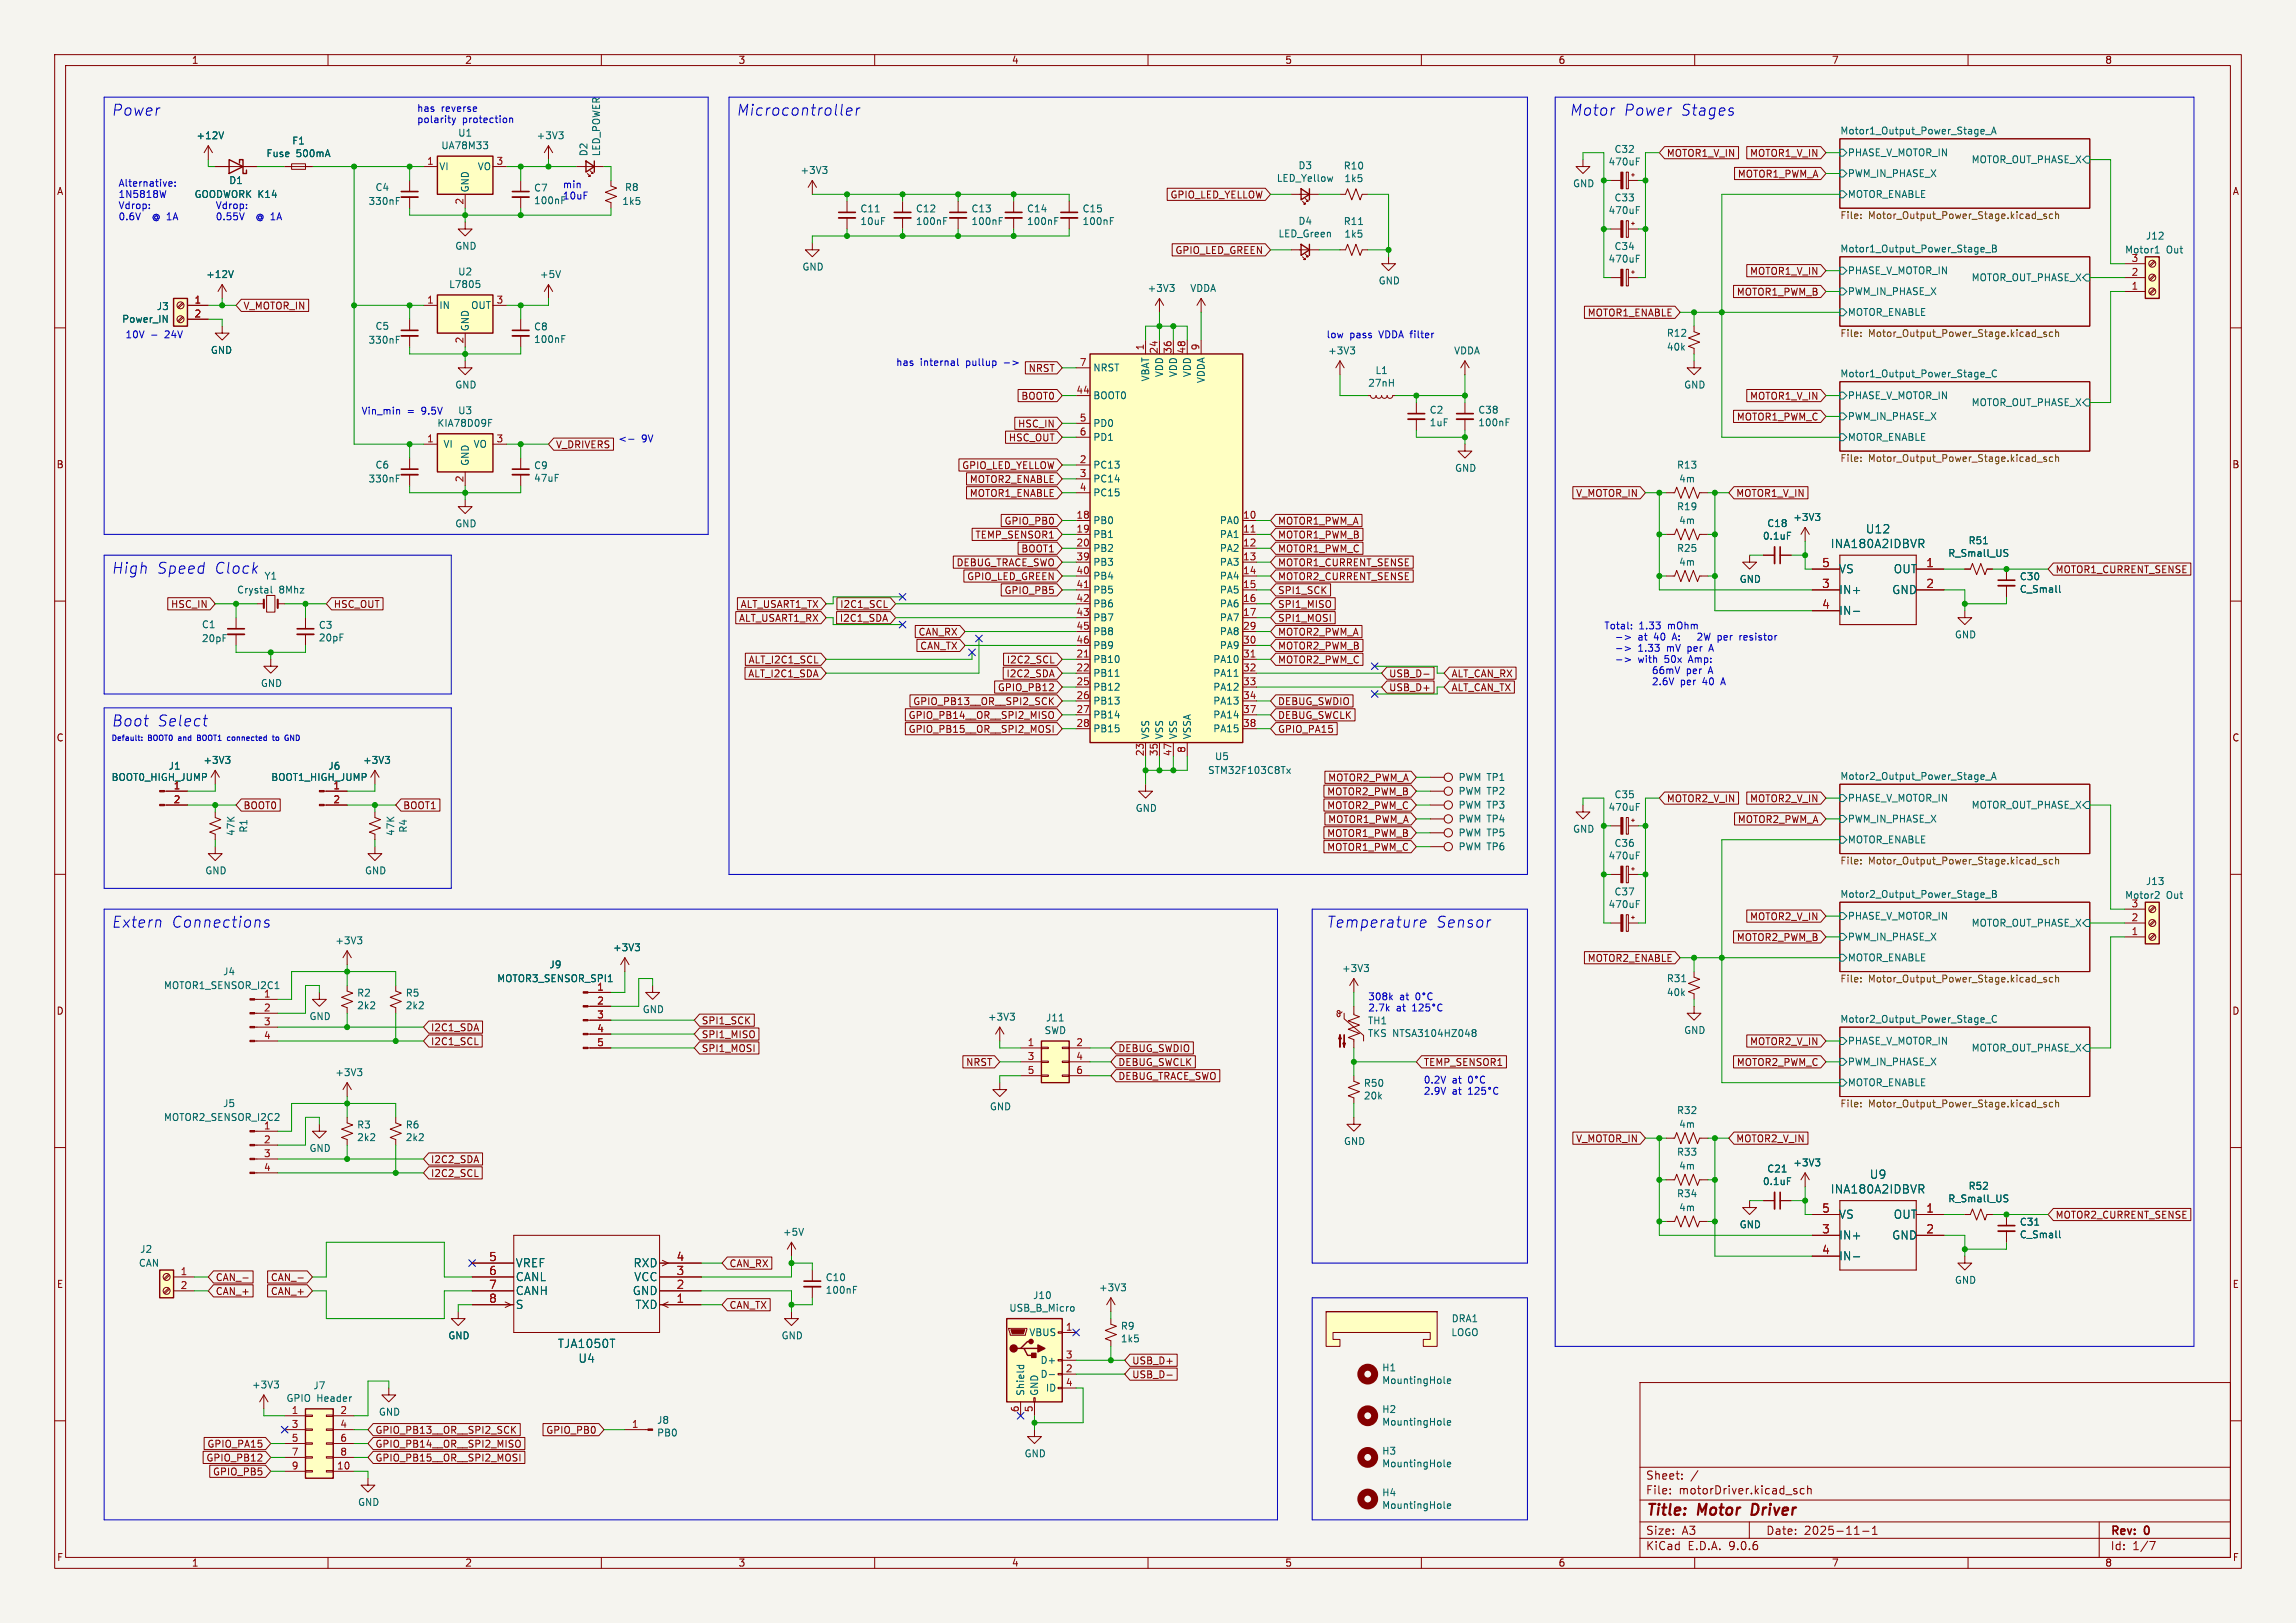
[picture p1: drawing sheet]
<svg xmlns="http://www.w3.org/2000/svg" width="420mm" height="297mm" viewBox="0 0 420 297" stroke-linecap="round" stroke-linejoin="round" font-family="sans-serif">
<defs><g id="words">
<g font-size="2.8" fill="#0000c2">
<text x="20.3" y="21.3">Power</text>
<text x="134.6" y="21.3">Microcontroller</text>
<text x="287" y="21.3">Motor</text>
<text x="296.9" y="21.3">Power</text>
<text x="307.4" y="21.3">Stages</text>
<text x="20.3" y="105.2">High</text>
<text x="28.6" y="105.2">Speed</text>
<text x="39.2" y="105.2">Clock</text>
<text x="20.3" y="133.1">Boot</text>
<text x="28.7" y="133.1">Select</text>
<text x="20.3" y="169.9">Extern</text>
<text x="31.3" y="169.9">Connections</text>
<text x="242.6" y="169.9">Temperature</text>
<text x="262.6" y="169.9">Sensor</text>
</g>
<g font-size="2.8" fill="#840000">
<text x="301" y="277.9">Title:</text>
<text x="310.6" y="277.9">Motor</text>
<text x="321.3" y="277.9">Driver</text>
</g>
<g font-size="2.1" fill="#006464">
<text x="334.8" y="100.5">INA180A2IDBVR</text>
<text x="341.2" y="97.8">U12</text>
<text x="336.3" y="105.1">VS</text>
<text x="346.3" y="105.1">OUT</text>
<text x="336.3" y="108.9">IN+</text>
<text x="336.3" y="112.7">IN-</text>
<text x="346" y="108.9">GND</text>
<text x="341.9" y="215.9">U9</text>
<text x="334.8" y="218.6">INA180A2IDBVR</text>
<text x="336.3" y="223.2">VS</text>
<text x="336.3" y="227">IN+</text>
<text x="346" y="227">GND</text>
<text x="346.3" y="223.2">OUT</text>
<text x="94.2" y="232.1">VREF</text>
<text x="115.8" y="232.1">RXD</text>
<text x="336.3" y="230.8">IN-</text>
<text x="94.2" y="239.7">S</text>
<text x="94.2" y="237.2">CANH</text>
<text x="94.2" y="234.7">CANL</text>
<text x="115.7" y="237.2">GND</text>
<text x="116" y="234.7">VCC</text>
<text x="116.2" y="239.7">TXD</text>
<text x="101.9" y="246.9">TJA1050T</text>
<text x="105.7" y="249.6">U4</text>
</g>
<g font-size="2.1" fill="#a90000">
<text x="333.2" y="103.9">5</text>
<text x="333.2" y="107.7">3</text>
<text x="352.3" y="103.9">1</text>
<text x="352.3" y="107.7">2</text>
<text x="333.2" y="111.5">4</text>
<text x="333.2" y="222">5</text>
<text x="352.3" y="222">1</text>
<text x="333.2" y="225.8">3</text>
<text x="352.3" y="225.8">2</text>
<text x="89.4" y="233.4">6</text>
<text x="89.4" y="230.9">5</text>
<text x="123.7" y="233.4">3</text>
<text x="123.7" y="230.9">4</text>
<text x="333.2" y="229.6">4</text>
<text x="89.4" y="238.5">8</text>
<text x="89.4" y="236">7</text>
<text x="123.7" y="238.5">1</text>
<text x="123.7" y="236">2</text>
</g>
<g font-size="2.1" fill="#840000">
<text x="301" y="273.7">File:</text>
<text x="301" y="271">Sheet:</text>
<text x="307.1" y="273.7">motorDriver.kicad_sch</text>
<text x="301" y="281.1">Size:</text>
<text x="307.6" y="281.1">A3</text>
<text x="323" y="281.1">Date:</text>
<text x="330" y="281.1">2025-11-1</text>
<text x="386" y="281.3">Rev:</text>
<text x="392.4" y="281.3">0</text>
<text x="301" y="283.9">KiCad</text>
<text x="308.7" y="283.9">E.D.A.</text>
<text x="316.3" y="283.9">9.0.6</text>
<text x="386" y="283.9">Id:</text>
<text x="390.1" y="283.9">1/7</text>
</g>
<g font-size="1.8" fill="#840000">
<text x="35" y="11.9">1</text>
<text x="85" y="11.9">2</text>
<text x="135" y="11.9">3</text>
<text x="185" y="11.9">4</text>
<text x="235" y="11.9">5</text>
<text x="285" y="11.9">6</text>
<text x="335" y="11.9">7</text>
<text x="385" y="11.9">8</text>
<text x="304.8" y="28.9">MOTOR1_V_IN</text>
<text x="320" y="28.9">MOTOR1_V_IN</text>
<text x="10.3" y="35.9">A</text>
<text x="317.8" y="32.7">MOTOR1_PWM_A</text>
<text x="408.3" y="35.9">A</text>
<text x="214" y="36.5">GPIO_LED_YELLOW</text>
<text x="214.9" y="46.7">GPIO_LED_GREEN</text>
<text x="320" y="50.5">MOTOR1_V_IN</text>
<text x="44.4" y="56.8">V_MOTOR_IN</text>
<text x="290.3" y="58.1">MOTOR1_ENABLE</text>
<text x="317.6" y="54.3">MOTOR1_PWM_B</text>
<text x="188.1" y="68.3">NRST</text>
<text x="186.7" y="73.3">BOOT0</text>
<text x="317.6" y="77.2">MOTOR1_PWM_C</text>
<text x="320" y="73.3">MOTOR1_V_IN</text>
<text x="101.6" y="82.2">V_DRIVERS</text>
<text x="184.4" y="81">HSC_OUT</text>
<text x="186.1" y="78.4">HSC_IN</text>
<text x="10.3" y="85.9">B</text>
<text x="175.9" y="86">GPIO_LED_YELLOW</text>
<text x="177.3" y="88.6">MOTOR2_ENABLE</text>
<text x="408.2" y="85.9">B</text>
<text x="177.3" y="91.1">MOTOR1_ENABLE</text>
<text x="288.2" y="91.1">V_MOTOR_IN</text>
<text x="317.5" y="91.1">MOTOR1_V_IN</text>
<text x="178.3" y="98.7">TEMP_SENSOR1</text>
<text x="183.6" y="96.2">GPIO_PB0</text>
<text x="186.7" y="101.3">BOOT1</text>
<text x="233.7" y="98.7">MOTOR1_PWM_B</text>
<text x="233.7" y="96.2">MOTOR1_PWM_A</text>
<text x="233.7" y="101.3">MOTOR1_PWM_C</text>
<text x="174.9" y="103.8">DEBUG_TRACE_SWO</text>
<text x="176.8" y="106.4">GPIO_LED_GREEN</text>
<text x="233.7" y="103.8">MOTOR1_CURRENT_SENSE</text>
<text x="233.7" y="106.4">MOTOR2_CURRENT_SENSE</text>
<text x="375.9" y="105.1">MOTOR1_CURRENT_SENSE</text>
<text x="31.2" y="111.4">HSC_IN</text>
<text x="61" y="111.4">HSC_OUT</text>
<text x="135.1" y="114">ALT_USART1_RX</text>
<text x="135.4" y="111.4">ALT_USART1_TX</text>
<text x="153.5" y="114">I2C1_SDA</text>
<text x="153.6" y="111.4">I2C1_SCL</text>
<text x="183.6" y="108.9">GPIO_PB5</text>
<text x="233.7" y="114">SPI1_MOSI</text>
<text x="233.7" y="108.9">SPI1_SCK</text>
<text x="233.7" y="111.4">SPI1_MISO</text>
<text x="167.9" y="116.5">CAN_RX</text>
<text x="168.2" y="119.1">CAN_TX</text>
<text x="233.7" y="116.5">MOTOR2_PWM_A</text>
<text x="233.7" y="119.1">MOTOR2_PWM_B</text>
<text x="136.8" y="124.1">ALT_I2C1_SDA</text>
<text x="136.8" y="121.6">ALT_I2C1_SCL</text>
<text x="184" y="124.1">I2C2_SDA</text>
<text x="184.1" y="121.6">I2C2_SCL</text>
<text x="233.7" y="121.6">MOTOR2_PWM_C</text>
<text x="254" y="124.1">USB_D-</text>
<text x="265.4" y="124.1">ALT_CAN_RX</text>
<text x="166.1" y="131.8">GPIO_PB14__OR__SPI2_MISO</text>
<text x="167" y="129.2">GPIO_PB13__OR__SPI2_SCK</text>
<text x="182.4" y="126.7">GPIO_PB12</text>
<text x="233.7" y="129.2">DEBUG_SWDIO</text>
<text x="233.7" y="131.8">DEBUG_SWCLK</text>
<text x="254" y="126.7">USB_D+</text>
<text x="265.4" y="126.7">ALT_CAN_TX</text>
<text x="10.3" y="135.9">C</text>
<text x="166.1" y="134.3">GPIO_PB15__OR__SPI2_MOSI</text>
<text x="233.7" y="134.3">GPIO_PA15</text>
<text x="408.2" y="135.9">C</text>
<text x="242.9" y="143.2">MOTOR2_PWM_A</text>
<text x="44.4" y="148.3">BOOT0</text>
<text x="73.7" y="148.3">BOOT1</text>
<text x="242.7" y="145.7">MOTOR2_PWM_B</text>
<text x="242.7" y="148.3">MOTOR2_PWM_C</text>
<text x="304.8" y="147">MOTOR2_V_IN</text>
<text x="320" y="147">MOTOR2_V_IN</text>
<text x="242.7" y="155.9">MOTOR1_PWM_C</text>
<text x="242.7" y="153.4">MOTOR1_PWM_B</text>
<text x="242.9" y="150.8">MOTOR1_PWM_A</text>
<text x="317.8" y="150.8">MOTOR2_PWM_A</text>
<text x="317.6" y="172.4">MOTOR2_PWM_B</text>
<text x="320" y="168.6">MOTOR2_V_IN</text>
<text x="290.3" y="176.2">MOTOR2_ENABLE</text>
<text x="10.3" y="185.9">D</text>
<text x="408.2" y="185.9">D</text>
<text x="78.7" y="191.5">I2C1_SCL</text>
<text x="78.7" y="188.9">I2C1_SDA</text>
<text x="128.3" y="187.6">SPI1_SCK</text>
<text x="128.3" y="190.2">SPI1_MISO</text>
<text x="320" y="191.5">MOTOR2_V_IN</text>
<text x="128.3" y="192.7">SPI1_MOSI</text>
<text x="176.6" y="195.3">NRST</text>
<text x="204.5" y="195.3">DEBUG_SWCLK</text>
<text x="204.5" y="192.7">DEBUG_SWDIO</text>
<text x="204.5" y="197.8">DEBUG_TRACE_SWO</text>
<text x="260.3" y="195.3">TEMP_SENSOR1</text>
<text x="317.6" y="195.3">MOTOR2_PWM_C</text>
<text x="288.2" y="209.2">V_MOTOR_IN</text>
<text x="317.5" y="209.2">MOTOR2_V_IN</text>
<text x="78.7" y="213">I2C2_SDA</text>
<text x="78.7" y="215.6">I2C2_SCL</text>
<text x="375.9" y="223.2">MOTOR2_CURRENT_SENSE</text>
<text x="133.3" y="232.1">CAN_RX</text>
<text x="10.3" y="235.9">E</text>
<text x="39.4" y="234.6">CAN_-</text>
<text x="39.4" y="237.2">CAN_+</text>
<text x="49.4" y="237.2">CAN_+</text>
<text x="49.4" y="234.6">CAN_-</text>
<text x="133.3" y="239.7">CAN_TX</text>
<text x="408.3" y="235.9">E</text>
<text x="207" y="249.9">USB_D+</text>
<text x="207" y="252.4">USB_D-</text>
<text x="68.6" y="262.6">GPIO_PB13__OR__SPI2_SCK</text>
<text x="99.8" y="262.6">GPIO_PB0</text>
<text x="37.7" y="267.7">GPIO_PB12</text>
<text x="37.8" y="265.1">GPIO_PA15</text>
<text x="68.6" y="265.1">GPIO_PB14__OR__SPI2_MISO</text>
<text x="68.6" y="267.7">GPIO_PB15__OR__SPI2_MOSI</text>
<text x="38.9" y="270.2">GPIO_PB5</text>
<text x="10.3" y="285.9">F</text>
<text x="35" y="286.9">1</text>
<text x="85" y="286.9">2</text>
<text x="135" y="286.9">3</text>
<text x="185" y="286.9">4</text>
<text x="235" y="286.9">5</text>
<text x="285" y="286.9">6</text>
<text x="335" y="286.9">7</text>
<text x="385" y="286.9">8</text>
<text x="408.3" y="285.9">F</text>
</g>
<g font-size="1.8" fill="#0000c2">
<text x="76.2" y="20.6">has</text>
<text x="76.2" y="22.6">polarity</text>
<text x="80.7" y="20.6">reverse</text>
<text x="84.6" y="22.6">protection</text>
<text x="21.6" y="34.3">Alternative:</text>
<text x="102.9" y="34.5">min</text>
<text x="21.6" y="36.3">1N5818W</text>
<text x="21.6" y="38.3">Vdrop:</text>
<text x="21.6" y="40.4">0.6V</text>
<text x="28" y="40.4">@ 1A</text>
<text x="39.4" y="38.3">Vdrop:</text>
<text x="39.4" y="40.4">0.55V</text>
<text x="47" y="40.4">@ 1A</text>
<text x="102.9" y="36.6">10uF</text>
<text x="22.9" y="62">10V</text>
<text x="30.3" y="62">24V</text>
<text x="242.6" y="62">low</text>
<text x="246.9" y="62">pass</text>
<text x="252.4" y="62">VDDA filter</text>
<text x="163.8" y="67.1">has</text>
<text x="168.3" y="67.1">internal</text>
<text x="176.8" y="67.1">pullup</text>
<text x="66" y="76">Vin_min</text>
<text x="74.5" y="76">=</text>
<text x="77.2" y="76">9.5V</text>
<text x="113" y="81">&lt;-</text>
<text x="117.3" y="81">9V</text>
<text x="293.4" y="115.3">Total:</text>
<text x="299.8" y="115.3">1.33</text>
<text x="300" y="117.3">at</text>
<text x="300" y="119.3">1.33</text>
<text x="303.1" y="117.3">40</text>
<text x="305.2" y="115.3">mOhm</text>
<text x="305.4" y="119.3">mV</text>
<text x="306.7" y="117.3">A:</text>
<text x="309.4" y="119.3">per</text>
<text x="310.7" y="117.3">~{}</text>
<text x="311.9" y="117.3">2W per</text>
<text x="313.6" y="119.3">A</text>
<text x="319.9" y="117.3">resistor</text>
<text x="300" y="121.4">with</text>
<text x="303.9" y="123.4">66mV</text>
<text x="303.9" y="125.5">2.6V</text>
<text x="305" y="121.4">50x</text>
<text x="309.2" y="125.5">per</text>
<text x="309.6" y="121.4">Amp:</text>
<text x="310.3" y="123.4">per</text>
<text x="313.4" y="125.5">40</text>
<text x="250.2" y="183.1">308k</text>
<text x="250.2" y="185.2">2.7k</text>
<text x="255.4" y="185.2">at</text>
<text x="256" y="183.1">at</text>
<text x="260.3" y="198.4">0.2V</text>
<text x="260.3" y="200.4">2.9V</text>
<text x="265.6" y="198.4">at</text>
<text x="265.6" y="200.4">at</text>
</g>
<g font-size="1.8" fill="#006464">
<text x="35.8" y="25.7">+12V</text>
<text x="48.6" y="29">Fuse</text>
<text x="53.4" y="26.6">F1</text>
<text x="54.2" y="29">500mA</text>
<text x="80.6" y="27.5">UA78M33</text>
<text x="83.7" y="25.2">U1</text>
<text x="98.1" y="25.7">+3V3</text>
<text x="107.6" y="28.7" transform="rotate(-90 107.6 28.7)">D2</text>
<text x="110" y="28.7" transform="rotate(-90 110 28.7)">LED_POWER</text>
<text x="295.2" y="28.2">C32</text>
<text x="336.5" y="24.7">Motor1_Output_Power_Stage_A</text>
<text x="337.9" y="28.8">PHASE_V_MOTOR_IN</text>
<text x="41.8" y="33.9">D1</text>
<text x="68.6" y="35.2">C4</text>
<text x="80.3" y="31.3">VI</text>
<text x="86" y="35.3" transform="rotate(-90 86 35.3)">GND</text>
<text x="87.3" y="31.3">VO</text>
<text x="97.6" y="35.3">C7</text>
<text x="114.2" y="35.2">R8</text>
<text x="146.3" y="32">+3V3</text>
<text x="233.5" y="33.5">LED_Yellow</text>
<text x="237.4" y="31.2">D3</text>
<text x="245.7" y="31.2">R10</text>
<text x="245.8" y="33.5">1k5</text>
<text x="287.7" y="34.5">GND</text>
<text x="294.1" y="30.5">470uF</text>
<text x="337.9" y="32.6">PWM_IN_PHASE_X</text>
<text x="360.6" y="30.1">MOTOR_OUT_PHASE_X</text>
<text x="35.5" y="36.4">GOODWORK K14</text>
<text x="67.3" y="37.7">330nF</text>
<text x="97.6" y="37.6">100nF</text>
<text x="113.7" y="37.7">1k5</text>
<text x="157.3" y="39.1">C11</text>
<text x="157.3" y="41.4">10uF</text>
<text x="167.4" y="41.4">100nF</text>
<text x="167.4" y="39.1">C12</text>
<text x="177.6" y="41.4">100nF</text>
<text x="177.6" y="39.1">C13</text>
<text x="187.8" y="41.4">100nF</text>
<text x="187.8" y="39.1">C14</text>
<text x="197.9" y="41.4">100nF</text>
<text x="197.9" y="39.1">C15</text>
<text x="237.4" y="41.3">D4</text>
<text x="245.7" y="41.4">R11</text>
<text x="294.1" y="39.4">470uF</text>
<text x="295.2" y="37.1">C33</text>
<text x="337.9" y="36.4">MOTOR_ENABLE</text>
<text x="83.2" y="45.9">GND</text>
<text x="233.8" y="43.6">LED_Green</text>
<text x="245.8" y="43.7">1k5</text>
<text x="295.2" y="45.9">C34</text>
<text x="336.5" y="46.3">Motor1_Output_Power_Stage_B</text>
<text x="388.6" y="46.6">Motor1</text>
<text x="392.4" y="44">J12</text>
<text x="396.3" y="46.6">Out</text>
<text x="37.6" y="51.1">+12V</text>
<text x="82.1" y="52.9">L7805</text>
<text x="83.7" y="50.6">U2</text>
<text x="98.7" y="51.1">+5V</text>
<text x="146.7" y="49.7">GND</text>
<text x="209.8" y="53.6">+3V3</text>
<text x="217.6" y="53.6">VDDA</text>
<text x="252.1" y="52.2">GND</text>
<text x="294.1" y="48.3">470uF</text>
<text x="337.9" y="50.4">PHASE_V_MOTOR_IN</text>
<text x="360.6" y="51.7">MOTOR_OUT_PHASE_X</text>
<text x="389.8" y="48">3</text>
<text x="22.2" y="59.3">Power_IN</text>
<text x="28.6" y="56.9">J3</text>
<text x="80.3" y="56.7">IN</text>
<text x="86.1" y="56.7">OUT</text>
<text x="337.9" y="58">MOTOR_ENABLE</text>
<text x="337.9" y="54.2">PWM_IN_PHASE_X</text>
<text x="38.5" y="64.9">GND</text>
<text x="67.3" y="63.1">330nF</text>
<text x="68.6" y="60.6">C5</text>
<text x="86" y="60.7" transform="rotate(-90 86 60.7)">GND</text>
<text x="97.6" y="60.7">C8</text>
<text x="97.6" y="63">100nF</text>
<text x="242.8" y="65">+3V3</text>
<text x="265.9" y="65">VDDA</text>
<text x="304.8" y="64.4">40k</text>
<text x="304.8" y="61.8">R12</text>
<text x="83.2" y="71.3">GND</text>
<text x="199.9" y="68.2">NRST</text>
<text x="210.4" y="69.9" transform="rotate(-90 210.4 69.9)">VBAT</text>
<text x="213" y="69.1" transform="rotate(-90 213 69.1)">VDD</text>
<text x="215.5" y="69.1" transform="rotate(-90 215.5 69.1)">VDD</text>
<text x="218" y="69.1" transform="rotate(-90 218 69.1)">VDD</text>
<text x="220.6" y="70.2" transform="rotate(-90 220.6 70.2)">VDDA</text>
<text x="250.2" y="71">27nH</text>
<text x="251.5" y="68.7">L1</text>
<text x="308" y="71.3">GND</text>
<text x="336.5" y="69.1">Motor1_Output_Power_Stage_C</text>
<text x="83.7" y="76">U3</text>
<text x="199.9" y="73.3">BOOT0</text>
<text x="261.4" y="75.9">C2</text>
<text x="270.3" y="75.9">C38</text>
<text x="337.9" y="77.1">PWM_IN_PHASE_X</text>
<text x="337.9" y="73.3">PHASE_V_MOTOR_IN</text>
<text x="360.6" y="74.5">MOTOR_OUT_PHASE_X</text>
<text x="79.9" y="78.3">KIA78D09F</text>
<text x="81" y="82.1">VI</text>
<text x="86.5" y="82.1">VO</text>
<text x="199.9" y="78.3">PD0</text>
<text x="199.9" y="80.9">PD1</text>
<text x="261.4" y="78.2">1uF</text>
<text x="270.3" y="78.2">100nF</text>
<text x="337.9" y="80.9">MOTOR_ENABLE</text>
<text x="67.3" y="88.5">330nF</text>
<text x="68.6" y="86">C6</text>
<text x="86" y="85.3" transform="rotate(-90 86 85.3)">GND</text>
<text x="97.6" y="86.1">C9</text>
<text x="97.6" y="88.4">47uF</text>
<text x="199.9" y="86">PC13</text>
<text x="199.9" y="88.5">PC14</text>
<text x="266.1" y="86.5">GND</text>
<text x="306.7" y="86">R13</text>
<text x="307.1" y="88.5">4m</text>
<text x="199.9" y="91">PC15</text>
<text x="306.7" y="93.6">R19</text>
<text x="327.9" y="95.5">+3V3</text>
<text x="83.2" y="96.7">GND</text>
<text x="199.9" y="96.1">PB0</text>
<text x="199.9" y="98.7">PB1</text>
<text x="199.9" y="101.2">PB2</text>
<text x="223.1" y="96.1">PA0</text>
<text x="223.1" y="98.7">PA1</text>
<text x="223.1" y="101.2">PA2</text>
<text x="306.7" y="101.2">R25</text>
<text x="307.1" y="96.1">4m</text>
<text x="322.4" y="99">0.1uF</text>
<text x="323.2" y="96.6">C18</text>
<text x="360" y="99.8">R51</text>
<text x="48.3" y="106.3">Y1</text>
<text x="199.9" y="103.7">PB3</text>
<text x="199.9" y="106.3">PB4</text>
<text x="223.1" y="103.7">PA3</text>
<text x="223.1" y="106.3">PA4</text>
<text x="307.1" y="103.7">4m</text>
<text x="318.1" y="106.9">GND</text>
<text x="356.3" y="102.1">R_Small_US</text>
<text x="369.4" y="106.4">C30</text>
<text x="43.3" y="108.8">Crystal</text>
<text x="51" y="108.8">8Mhz</text>
<text x="199.9" y="108.8">PB5</text>
<text x="199.9" y="111.4">PB6</text>
<text x="199.9" y="113.9">PB7</text>
<text x="223.1" y="108.8">PA5</text>
<text x="223.1" y="111.4">PA6</text>
<text x="223.1" y="113.9">PA7</text>
<text x="369.4" y="108.7">C_Small</text>
<text x="36.8" y="115.2">C1</text>
<text x="36.8" y="117.7">20pF</text>
<text x="58.2" y="115.3">C3</text>
<text x="58.2" y="117.6">20pF</text>
<text x="199.9" y="116.4">PB8</text>
<text x="199.9" y="119">PB9</text>
<text x="223.1" y="116.4">PA8</text>
<text x="223.1" y="119">PA9</text>
<text x="357.5" y="117">GND</text>
<text x="47.6" y="125.9">GND</text>
<text x="199.9" y="121.5">PB10</text>
<text x="199.9" y="124.1">PB11</text>
<text x="221.8" y="121.5">PA10</text>
<text x="221.8" y="124.1">PA11</text>
<text x="199.9" y="126.6">PB12</text>
<text x="199.9" y="129.1">PB13</text>
<text x="199.9" y="131.7">PB14</text>
<text x="221.8" y="126.6">PA12</text>
<text x="221.8" y="129.1">PA13</text>
<text x="221.8" y="131.7">PA14</text>
<text x="199.9" y="134.2">PB15</text>
<text x="210.4" y="135.4" transform="rotate(-90 210.4 135.4)">VSS</text>
<text x="213" y="135.4" transform="rotate(-90 213 135.4)">VSS</text>
<text x="215.5" y="135.4" transform="rotate(-90 215.5 135.4)">VSS</text>
<text x="218" y="135.4" transform="rotate(-90 218 135.4)">VSSA</text>
<text x="221.8" y="134.2">PA15</text>
<text x="20.3" y="143.1">BOOT0_HIGH_JUMP</text>
<text x="30.8" y="141">J1</text>
<text x="37.1" y="140">+3V3</text>
<text x="49.5" y="143.1">BOOT1_HIGH_JUMP</text>
<text x="60" y="141">J6</text>
<text x="66.3" y="140">+3V3</text>
<text x="220.9" y="141.8">STM32F103C8Tx</text>
<text x="222.1" y="139.3">U5</text>
<text x="266.7" y="143.1">PWM TP1</text>
<text x="336.5" y="142.8">Motor2_Output_Power_Stage_A</text>
<text x="207.6" y="148.8">GND</text>
<text x="266.7" y="145.6">PWM TP2</text>
<text x="266.7" y="148.2">PWM TP3</text>
<text x="294.1" y="148.6">470uF</text>
<text x="295.2" y="146.3">C35</text>
<text x="337.9" y="146.9">PHASE_V_MOTOR_IN</text>
<text x="360.6" y="148.2">MOTOR_OUT_PHASE_X</text>
<text x="43.1" y="153.1" transform="rotate(-90 43.1 153.1)">47K</text>
<text x="45.4" y="152.5" transform="rotate(-90 45.4 152.5)">R1</text>
<text x="72.3" y="153.1" transform="rotate(-90 72.3 153.1)">47K</text>
<text x="74.7" y="152.5" transform="rotate(-90 74.7 152.5)">R4</text>
<text x="266.7" y="153.3">PWM TP5</text>
<text x="266.7" y="155.8">PWM TP6</text>
<text x="266.7" y="150.7">PWM TP4</text>
<text x="287.7" y="152.6">GND</text>
<text x="295.2" y="155.2">C36</text>
<text x="337.9" y="154.5">MOTOR_ENABLE</text>
<text x="337.9" y="150.7">PWM_IN_PHASE_X</text>
<text x="37.5" y="160.2">GND</text>
<text x="66.7" y="160.2">GND</text>
<text x="294.1" y="157.5">470uF</text>
<text x="294.1" y="166.4">470uF</text>
<text x="295.2" y="164.1">C37</text>
<text x="336.5" y="164.4">Motor2_Output_Power_Stage_B</text>
<text x="388.6" y="164.7">Motor2</text>
<text x="389.8" y="166.1">3</text>
<text x="392.4" y="162.2">J13</text>
<text x="396.3" y="164.7">Out</text>
<text x="61.2" y="173">+3V3</text>
<text x="337.9" y="172.3">PWM_IN_PHASE_X</text>
<text x="337.9" y="168.5">PHASE_V_MOTOR_IN</text>
<text x="360.6" y="169.8">MOTOR_OUT_PHASE_X</text>
<text x="40.7" y="178.7">J4</text>
<text x="90.9" y="179.9">MOTOR3_SENSOR_SPI1</text>
<text x="100.4" y="177.4">J9</text>
<text x="112" y="174.3">+3V3</text>
<text x="245.4" y="178.1">+3V3</text>
<text x="304.8" y="179.9">R31</text>
<text x="337.9" y="176.1">MOTOR_ENABLE</text>
<text x="29.9" y="181.2">MOTOR1_SENSOR_I2C1</text>
<text x="48.2" y="182.6">1</text>
<text x="65.2" y="182.6">R2</text>
<text x="65.2" y="184.9">2k2</text>
<text x="74.1" y="182.6">R5</text>
<text x="74.1" y="184.9">2k2</text>
<text x="117.5" y="185.6">GND</text>
<text x="304.8" y="182.5">40k</text>
<text x="56.5" y="186.9">GND</text>
<text x="180.6" y="187">+3V3</text>
<text x="191" y="189.4">SWD</text>
<text x="191.2" y="187.1">J11</text>
<text x="250.1" y="187.7">TH1</text>
<text x="250.1" y="190">TKS NTSA3104HZ048</text>
<text x="308" y="189.4">GND</text>
<text x="336.5" y="187.2">Motor2_Output_Power_Stage_C</text>
<text x="337.9" y="191.4">PHASE_V_MOTOR_IN</text>
<text x="61.2" y="197.1">+3V3</text>
<text x="337.9" y="195.2">PWM_IN_PHASE_X</text>
<text x="360.6" y="192.6">MOTOR_OUT_PHASE_X</text>
<text x="40.7" y="202.8">J5</text>
<text x="181" y="203.4">GND</text>
<text x="249.4" y="201.4">20k</text>
<text x="249.4" y="199.1">R50</text>
<text x="337.9" y="199">MOTOR_ENABLE</text>
<text x="29.9" y="205.3">MOTOR2_SENSOR_I2C2</text>
<text x="48.2" y="206.8">1</text>
<text x="65.2" y="206.7">R3</text>
<text x="65.2" y="209">2k2</text>
<text x="74.1" y="206.7">R6</text>
<text x="74.1" y="209">2k2</text>
<text x="245.7" y="209.7">GND</text>
<text x="306.7" y="204.1">R32</text>
<text x="307.1" y="206.6">4m</text>
<text x="56.5" y="211">GND</text>
<text x="306.7" y="211.7">R33</text>
<text x="307.1" y="214.2">4m</text>
<text x="323.2" y="214.8">C21</text>
<text x="327.9" y="213.6">+3V3</text>
<text x="306.7" y="219.3">R34</text>
<text x="307.1" y="221.8">4m</text>
<text x="322.4" y="217.1">0.1uF</text>
<text x="356.3" y="220.2">R_Small_US</text>
<text x="360" y="217.9">R52</text>
<text x="143.1" y="226.3">+5V</text>
<text x="318.1" y="225">GND</text>
<text x="369.4" y="224.5">C31</text>
<text x="369.4" y="226.8">C_Small</text>
<text x="25.3" y="232">CAN</text>
<text x="25.5" y="229.5">J2</text>
<text x="150.9" y="237">100nF</text>
<text x="150.9" y="234.6">C10</text>
<text x="188.9" y="237.9">J10</text>
<text x="200.9" y="236.5">+3V3</text>
<text x="357.5" y="235.1">GND</text>
<text x="81.9" y="245.3">GND</text>
<text x="142.9" y="245.3">GND</text>
<text x="184.5" y="240.2">USB_B_Micro</text>
<text x="188.2" y="244.7">VBUS</text>
<text x="204.9" y="243.5">R9</text>
<text x="204.9" y="245.8">1k5</text>
<text x="265.4" y="244.7">LOGO</text>
<text x="265.4" y="242.2">DRA1</text>
<text x="190.2" y="249.8">D+</text>
<text x="252.7" y="251.2">H1</text>
<text x="46" y="254.3">+3V3</text>
<text x="52.3" y="256.7">GPIO Header</text>
<text x="57.2" y="254.4">J7</text>
<text x="187.6" y="255.5" transform="rotate(-90 187.6 255.5)">Shield</text>
<text x="190.1" y="255.5" transform="rotate(-90 190.1 255.5)">GND</text>
<text x="190.2" y="252.3">D-</text>
<text x="191.2" y="254.9">ID</text>
<text x="252.7" y="253.5">MountingHole</text>
<text x="69.2" y="259.3">GND</text>
<text x="120.1" y="260.8">J8</text>
<text x="120.1" y="263.1">PB0</text>
<text x="252.7" y="258.8">H2</text>
<text x="252.7" y="261.1">MountingHole</text>
<text x="187.3" y="266.9">GND</text>
<text x="252.7" y="266.4">H3</text>
<text x="252.7" y="268.7">MountingHole</text>
<text x="65.4" y="275.8">GND</text>
<text x="252.7" y="274">H4</text>
<text x="252.7" y="276.3">MountingHole</text>
</g>
<g font-size="1.8" fill="#a90000">
<text x="78" y="30.2">1</text>
<text x="90.7" y="30.2">3</text>
<text x="84.8" y="37.5" transform="rotate(-90 84.8 37.5)">2</text>
<text x="389.8" y="53.1">1</text>
<text x="389.8" y="50.5">2</text>
<text x="35.5" y="55.6">1</text>
<text x="35.5" y="58.2">2</text>
<text x="78" y="55.6">1</text>
<text x="90.7" y="55.6">3</text>
<text x="84.8" y="62.9" transform="rotate(-90 84.8 62.9)">2</text>
<text x="209.3" y="64.2" transform="rotate(-90 209.3 64.2)">1</text>
<text x="211.8" y="64.8" transform="rotate(-90 211.8 64.8)">24</text>
<text x="214.4" y="64.8" transform="rotate(-90 214.4 64.8)">36</text>
<text x="216.9" y="64.8" transform="rotate(-90 216.9 64.8)">48</text>
<text x="219.5" y="64.2" transform="rotate(-90 219.5 64.2)">9</text>
<text x="197.4" y="67.1">7</text>
<text x="196.8" y="72.1">44</text>
<text x="197.4" y="77.2">5</text>
<text x="78" y="81">1</text>
<text x="90.7" y="81">3</text>
<text x="197.4" y="79.8">6</text>
<text x="84.8" y="88.3" transform="rotate(-90 84.8 88.3)">2</text>
<text x="197.4" y="84.8">2</text>
<text x="197.4" y="87.4">3</text>
<text x="197.4" y="89.9">4</text>
<text x="196.8" y="95">18</text>
<text x="227.3" y="95">10</text>
<text x="196.8" y="97.5">19</text>
<text x="196.8" y="100.1">20</text>
<text x="227.3" y="97.5">11</text>
<text x="227.3" y="100.1">12</text>
<text x="196.8" y="102.6">39</text>
<text x="196.8" y="105.2">40</text>
<text x="196.8" y="107.7">41</text>
<text x="227.3" y="102.6">13</text>
<text x="227.3" y="105.2">14</text>
<text x="227.3" y="107.7">15</text>
<text x="196.8" y="110.2">42</text>
<text x="196.8" y="112.8">43</text>
<text x="227.3" y="110.2">16</text>
<text x="227.3" y="112.8">17</text>
<text x="196.8" y="115.3">45</text>
<text x="196.8" y="117.9">46</text>
<text x="227.3" y="115.3">29</text>
<text x="227.3" y="117.9">30</text>
<text x="196.8" y="120.4">21</text>
<text x="196.8" y="122.9">22</text>
<text x="196.8" y="125.5">25</text>
<text x="227.3" y="120.4">31</text>
<text x="227.3" y="122.9">32</text>
<text x="227.3" y="125.5">33</text>
<text x="196.8" y="128">26</text>
<text x="196.8" y="130.6">27</text>
<text x="227.3" y="128">34</text>
<text x="227.3" y="130.6">37</text>
<text x="196.8" y="133.1">28</text>
<text x="216.9" y="137.9" transform="rotate(-90 216.9 137.9)">8</text>
<text x="227.3" y="133.1">38</text>
<text x="209.3" y="138.5" transform="rotate(-90 209.3 138.5)">23</text>
<text x="211.8" y="138.5" transform="rotate(-90 211.8 138.5)">35</text>
<text x="214.4" y="138.5" transform="rotate(-90 214.4 138.5)">47</text>
<text x="31.7" y="144.5">1</text>
<text x="31.7" y="147.1">2</text>
<text x="60.9" y="144.5">1</text>
<text x="60.9" y="147.1">2</text>
<text x="389.8" y="171.2">1</text>
<text x="389.8" y="168.7">2</text>
<text x="48.2" y="185.2">2</text>
<text x="109.1" y="181.4">1</text>
<text x="109.1" y="183.9">2</text>
<text x="48.2" y="187.7">3</text>
<text x="48.2" y="190.2">4</text>
<text x="109.1" y="186.4">3</text>
<text x="109.1" y="189">4</text>
<text x="109.1" y="191.5">5</text>
<text x="187.9" y="191.5">1</text>
<text x="196.8" y="191.5">2</text>
<text x="187.9" y="194.1">3</text>
<text x="187.9" y="196.6">5</text>
<text x="196.8" y="194.1">4</text>
<text x="196.8" y="196.6">6</text>
<text x="48.2" y="209.3">2</text>
<text x="48.2" y="211.8">3</text>
<text x="48.2" y="214.4">4</text>
<text x="32.9" y="233.4">1</text>
<text x="32.9" y="236">2</text>
<text x="194.9" y="243.6">1</text>
<text x="194.9" y="248.7">3</text>
<text x="194.9" y="251.2">2</text>
<text x="194.9" y="253.7">4</text>
<text x="53.3" y="258.8">1</text>
<text x="53.3" y="261.4">3</text>
<text x="53.3" y="263.9">5</text>
<text x="62.2" y="258.8">2</text>
<text x="62.2" y="261.4">4</text>
<text x="62.2" y="263.9">6</text>
<text x="115.5" y="261.4">1</text>
<text x="186.4" y="258.5" transform="rotate(-90 186.4 258.5)">6</text>
<text x="189" y="258.5" transform="rotate(-90 189 258.5)">5</text>
<text x="53.3" y="266.4">7</text>
<text x="53.3" y="269">9</text>
<text x="61.6" y="269">10</text>
<text x="62.2" y="266.4">8</text>
</g>
<g font-size="1.8" fill="#725600">
<text x="336.5" y="40.4">File:</text>
<text x="341.8" y="40.4">Motor_Output_Power_Stage.kicad_sch</text>
<text x="336.5" y="62">File:</text>
<text x="341.8" y="62">Motor_Output_Power_Stage.kicad_sch</text>
<text x="336.5" y="84.9">File:</text>
<text x="341.8" y="84.9">Motor_Output_Power_Stage.kicad_sch</text>
<text x="336.5" y="158.5">File:</text>
<text x="341.8" y="158.5">Motor_Output_Power_Stage.kicad_sch</text>
<text x="336.5" y="180.1">File:</text>
<text x="341.8" y="180.1">Motor_Output_Power_Stage.kicad_sch</text>
<text x="336.5" y="203">File:</text>
<text x="341.8" y="203">Motor_Output_Power_Stage.kicad_sch</text>
</g>
<g font-size="1.4" fill="#0000c2">
<text x="20.3" y="135.6">Default:</text>
<text x="27.1" y="135.6">BOOT0</text>
<text x="32.9" y="135.6">and</text>
<text x="36.6" y="135.6">BOOT1</text>
<text x="42.3" y="135.6">connected</text>
<text x="50.9" y="135.6">to</text>
<text x="53.4" y="135.6">GND</text>
</g>
</g></defs>
<path d="M0 0h420v297h-420z" fill="#f5f4ef" stroke="#f5f4ef" stroke-width=".18"/>
<g fill="none" stroke="#840000" stroke-width=".18">
<path d="M10 10h400v277h-400zM12 12h396v273h-396zM60 10v2M110 10v2M160 10v2M210 10v2M260 10v2M310 10v2M360 10v2M336.5 25.4h45.8v12.7h-45.8zM336.5 47h45.8v12.7h-45.8zM10 60h2"/>
<path d="M336.5 69.9h45.8v12.7h-45.8zM408 60h2M10 110h2M408 110h2M10 160h2M336.5 143.5h45.8v12.7h-45.8zM408 160h2M336.5 165.1h45.8v12.7h-45.8zM336.5 188h45.8v12.7h-45.8zM10 210h2M408 210h2M300 253h108v32h-108z"/>
<path d="M10 260h2M300 278.5h108M300 274.5h108M300 268.5h108M305.5 273.2v.2M305.5 272.5v.1M307.7 270.5v.2M307.7 269.8v.1M310.6 269.1l-1.3 1.9M320 278.5v3M328.3 272.9l.4 .1v.2l-.2 .2h-.3M328.3 272.4l.4 .1"/>
<path d="M330 272.5l-.4-.1-.3 .3v.4l.1 .2h.6M330.7 272.5l.2-.1 .3 .1 .1 .9M330.7 271.9v1.5M342.5 279.7l.4-.4v1.5M384 278.5v6.5M408 260h2M60 285v2M110 285v2M160 285v2M210 285v2M260 285v2M300 281.5h108"/>
<path d="M310 285v2M339.2 280.8h.9M340.7 280.2h1.2M342.5 280.8h.9M360 285v2M393.2 282.1h1l-.6 1.5"/>
</g>
<path d="M320.6 275.2l-.2 2h.5" fill="none" stroke="#840000" stroke-width=".4"/>
<g fill="none" stroke="#006464" stroke-width=".18">
<path d="M336.5 34.9h.7l.6 .7-.6 .6h-.7zM336.5 31.1h.7l.6 .7-.6 .6h-.7zM336.5 27.3h.7l.6 .6-.6 .7h-.7zM362.5 23.7h.4l.1 .3-.6 .1M362.9 24.5h-.4M363.2 24.6h1M364.3 24.5l.4-1.2 .4 1.2M364.4 24.2h.6M381.6 28.6h.7v1.2h-.7l-.6-.6zM336.5 56.5h.7l.6 .7-.6 .6h-.7zM336.5 52.7h.7l.6 .6-.6 .7h-.7zM336.5 48.9h.7l.6 .6-.6 .7h-.7z"/>
<path d="M362.5 45.3h.4l.1 .3-.6 .1M362.9 46.1h-.4M363.2 46.2h1M364.5 44.8h.4l.2 .3-.2 .3 .2 .2 .1 .3-.2 .2h-.5zM364.5 45.4h.4M381.6 50.2h.7v1.2h-.7l-.6-.6zM336.5 79.4h.7l.6 .6-.6 .6h-.7zM336.5 75.6h.7l.6 .6-.6 .6h-.7zM336.5 71.8h.7l.6 .6-.6 .6h-.7zM362.5 68.1l.4 .1 .1 .2-.6 .2M362.9 68.9l-.4 .1M363.2 69.1h1"/>
<path d="M365.2 67.8a.6 .6 0 0 0-.8 .4 .6 .6 0 0 0 .6 .8l.2-.1M381.6 73h.7v1.3h-.7l-.6-.6zM336.5 153h.7l.6 .7-.6 .6h-.7zM336.5 149.2h.7l.6 .7-.6 .6h-.7zM336.5 145.4h.7l.6 .7-.6 .6h-.7zM362.5 141.8h.4l.1 .3-.6 .1M362.9 142.6h-.4M363.2 142.8h1M364.3 142.6l.4-1.2 .4 1.2M364.4 142.3h.6M381.6 146.7h.7v1.3h-.7l-.6-.7zM336.5 174.6h.7l.6 .7-.6 .6h-.7z"/>
<path d="M336.5 170.8h.7l.6 .7-.6 .6h-.7zM336.5 167h.7l.6 .6-.6 .7h-.7zM362.5 163.4h.4l.1 .3-.6 .1M362.9 164.2h-.4M363.2 164.3h1M364.5 163h.4l.2 .2-.2 .4 .2 .1 .1 .3-.2 .2h-.5zM364.5 163.6h.4M381.6 168.3h.7v1.2h-.7l-.6-.6zM336.5 197.5h.7l.6 .6-.6 .7h-.7zM336.5 193.7h.7l.6 .6-.6 .6h-.7zM336.5 189.9h.7l.6 .6-.6 .6h-.7zM362.5 186.2l.4 .1 .1 .2-.6 .2"/>
<path d="M362.9 187l-.4 .1M363.2 187.2h1M365.2 185.9a.6 .6 0 0 0-.8 .5 .6 .6 0 0 0 .6 .7l.2-.1M381.6 191.1h.7v1.3h-.7l-.6-.6z"/>
</g>
<g fill="none" stroke="#725600" stroke-width=".18">
<path d="M340.4 39.2v.1M340.4 39.9v.1M374.3 39.2h-.3l-.2 .1 .1 .2 .4 .1v.3h-.5M375.5 39.2h-.4l-.2 .2 .1 .5h.5M376 38.7v1.3M376 39.3l.2-.1h.3l.1 .8M372.6 40.1h1M340.4 60.8v.1M340.4 61.5v.1M372.6 61.7h1M374.3 60.8h-.3l-.2 .1 .1 .2 .4 .1v.3h-.5M375.5 60.8h-.4l-.2 .2 .1 .5h.5"/>
<path d="M376 60.3v1.3M376 60.9l.2-.1h.3l.1 .8M340.4 83.7v.1M340.4 84.3v.2M372.6 84.6h1M374.3 83.7l-.3-.1-.2 .2 .1 .2 .4 .1v.3h-.5M375.5 83.7l-.4-.1-.2 .3 .1 .5h.5M376 83.2v1.3M376 83.7l.2-.1 .3 .1 .1 .8M340.4 158v.1M340.4 157.3v.2M372.6 158.2h1"/>
<path d="M374.3 157.3h-.3l-.2 .2 .1 .1 .4 .2v.3h-.5M375.5 157.3h-.4l-.2 .2 .1 .6h.5M376 157.4l.2-.1h.3l.1 .8M376 156.8v1.3M340.4 178.9v.1M340.4 179.6v.1M372.6 179.8h1M374.3 178.9h-.3l-.2 .1 .1 .2 .4 .1v.3h-.5M375.5 178.9h-.4l-.2 .2 .1 .5h.5M376 178.4v1.3M376 179l.2-.1h.3l.1 .8M340.4 201.8v.1"/>
<path d="M340.4 202.4v.2M372.6 202.7h1M374.3 201.8l-.3-.1-.2 .2 .1 .2 .4 .1v.3h-.5M375.5 201.8l-.4-.1-.2 .3 .1 .5h.5M376 201.3v1.3M376 201.8l.2-.1 .3 .1 .1 .8"/>
</g>
<path d="M80 79.4h10.2v7h-10.2z" fill="#ffffc2"/>
<path d="M80 79.4h10.2v7h-10.2z" fill="none" stroke="#840000" stroke-width=".25"/>
<g fill="none" stroke="#840000" stroke-width=".18">
<path d="M38.1 26.7l-.8 1.2M38.1 26.7l.8 1.2M38.1 26.7v2.5M175.3 36.8v2.1M175.3 39.9v2M185.4 36.8v2.1M185.4 39.9v2M195.6 36.8v2.1M195.6 39.9v2M40.6 52.1l.8 1.2M40.6 52.1l-.7 1.2M40.6 52.1v2.5"/>
<path d="M77.5 81.3h2.5M85.1 86.4v2.5M90.2 81.3h2.5M247.6 196.9v1l1.1 .3-2.1 .8 2.1 .8-2.1 .7 1 .4v1"/>
</g>
<path d="M40.9 24.1l-.4 1.3M182.8 39.8h.6M192.9 39.8h.7M203.1 39.8h.6M42.7 49.5l-.4 1.3M182.8 40.4h.4M192.9 40.4h.5M203.1 40.4h.4M89.4 77.4h.4M89.4 76.8h.6" fill="none" stroke="#006464" stroke-width=".18"/>
<path d="M173.7 38.9h3.1M183.9 38.9h3M194.1 38.9h3" fill="none" stroke="#840000" stroke-width=".3"/>
<path d="M173.7 39.9h3.1M183.9 39.9h3M194.1 39.9h3" fill="none" stroke="#840000" stroke-width=".33"/>
<path d="M80 54h10.2v7h-10.2z" fill="#ffffc2"/>
<path d="M80 54h10.2v7h-10.2z" fill="none" stroke="#840000" stroke-width=".25"/>
<g fill="none" stroke="#840000" stroke-width=".18">
<path d="M52.1 30.5h5M53.3 30h2.6v1h-2.6zM74.9 33v2.1M74.9 36.1v2M74.9 58.4v2.1M77.5 55.9h2.5M85.1 40.6v1.3h1.3l-1.3 1.3-1.3-1.3h1.3M90.2 55.9h2.5M74.9 61.5v2M85.1 66v1.3h1.3l-1.3 1.3-1.3-1.3h1.3M85.1 61v2.5M289.6 147.3v1.3h1.2l-1.2 1.3-1.3-1.3h1.3"/>
<path d="M304.8 208.3h1.5l.4-1 .8 2 .7-2 .8 2 .8-2 .7 2 .4-1h1.5M322.6 219.7h2M325.6 219.7h2.1"/>
</g>
<path d="M72.5 36.7h.4M72.5 36.1h.6M87.1 51.4h.6M87.2 51.8h.3l.3 .3-.1 .4-.5 .1M72.5 62.1h.4M72.5 61.5h.6M326 214.5h.7M327 215.5h.6" fill="none" stroke="#006464" stroke-width=".18"/>
<path d="M73.4 35.1h3.1M73.4 60.5h3.1M325.6 218.2v3" fill="none" stroke="#840000" stroke-width=".3"/>
<path d="M73.4 36.1h3.1M73.4 61.5h3.1M324.6 218.2v3" fill="none" stroke="#840000" stroke-width=".33"/>
<path d="M55.9 257.8h5.1v12.7h-5.1z" fill="#ffffc2"/>
<path d="M55.9 257.8h5.1v12.7h-5.1z" fill="none" stroke="#840000" stroke-width=".25"/>
<g fill="none" stroke="#840000" stroke-width=".18">
<path d="M95.2 33v2.1M95.2 36.1v2M100.3 26.7l-.7 1.2M100.3 26.7l.8 1.2M100.3 26.7v2.5M95.2 58.4v2.1M95.2 61.5v2M47 110.5h1.3M48.8 109h1.5v3h-1.5zM50.8 110.5h1.3M49.5 120.7v1.2h1.3l-1.3 1.3-1.2-1.3h1.2M39.4 141l-.8 1.2"/>
<path d="M39.4 141l.7 1.2M39.4 141v2.5M209.5 143.5v1.3h1.3l-1.3 1.3-1.2-1.3h1.2M309.9 177.8v1l1 .4-2 .8 2 .7-2 .8 1 .4v1M46.6 207h4.2M46.6 209.6h4.2M46.6 212.1h4.2M46.6 214.6h4.2M48.3 255.3l-.8 1.2M48.3 255.3l.7 1.2M48.3 255.3v2.5M52.1 259.1h3.8"/>
<path d="M55.9 259h1.2v.2h-1.2zM59.7 259h1.3v.2h-1.3zM61 259.1h3.8M71.1 254v1.3h1.3l-1.3 1.2-1.3-1.2h1.3M83.8 240v1.3h1.3l-1.3 1.3-1.3-1.3h1.3M52.1 261.6h3.8M52.1 264.2h3.8M52.1 266.7h3.8M52.1 269.2h3.8M55.9 261.5h1.2v.2h-1.2zM55.9 264h1.2v.3h-1.2zM55.9 266.6h1.2v.2h-1.2z"/>
<path d="M55.9 269.1h1.2v.3h-1.2zM59.7 261.5h1.3v.2h-1.3zM59.7 264h1.3v.3h-1.3zM59.7 266.6h1.3v.2h-1.3zM59.7 269.1h1.3v.3h-1.3zM61 261.6h3.8M61 264.2h3.8M61 266.7h3.8M61 269.2h3.8M67.3 270.5v1.3h1.3l-1.3 1.2-1.3-1.2h1.3"/>
</g>
<path d="M48.3 109.7v1.6M50.8 109.7v1.6" fill="none" stroke="#840000" stroke-width=".38"/>
<path d="M102.2 24.1h.8l-.4 .5M102.8 24.6l.2 .3v.3l-.2 .2M102.8 62h.4M102.8 61.4h.6M49.6 107.3v1l.2 .2M41.3 138.4h.7l-.4 .5M41.8 138.9l.2 .3v.3l-.2 .2M307.6 179.6h.8M50.2 252.7h.7l-.4 .5M50.7 253.2l.2 .3v.3l-.2 .2" fill="none" stroke="#006464" stroke-width=".18"/>
<path d="M93.7 35.1h3.1M93.7 60.5h3.1" fill="none" stroke="#840000" stroke-width=".3"/>
<path d="M93.7 36.1h3.1M93.7 61.5h3.1" fill="none" stroke="#840000" stroke-width=".33"/>
<g fill="#840000" stroke="#840000" stroke-width=".18">
<path d="M45.7 206.9h.9v.2h-.9z"/>
<path d="M45.7 209.4h.9v.3h-.9z"/>
<path d="M45.7 212h.9v.2h-.9z"/>
<path d="M45.7 214.5h.9v.3h-.9z"/>
</g>
<path d="M29.2 232.4h2.5v5.1h-2.5z" fill="#ffffc2"/>
<path d="M41.9 29.2l2.5 1.3-2.5 1.3zM43.8 29.8v-.6h.6v2.6h.7v-.7M107.2 29.5l1.5 1-1.5 1zM108.7 29.5v2M29.2 232.4h2.5v5.1h-2.5z" fill="none" stroke="#840000" stroke-width=".25"/>
<g fill="none" stroke="#840000" stroke-width=".18">
<path d="M39.4 30.5h7.6M105.4 30.5h5.1M107.4 31.8l.5 .5h-.2h.2v-.3M107.9 31.2l.6 .6h-.3h.3v-.3M294.6 151.1h1.9M297.5 149.6h.4v3.1h-.4zM297.9 151.1h1.8M298.4 150.1h.6M298.7 149.9v.5M247.6 204.5v1.2h1.3l-1.3 1.3-1.2-1.3h1.2M30.8 233.2l-.8 .8M30.8 235.7l-.8 .9"/>
<path d="M31 233.3l-.9 .9M31 235.9l-.9 .8M31.7 233.7h3.9M31.7 236.2h3.9M86.4 233.7h7.6M86.4 236.2h7.6M86.4 238.8h7.6M86.4 231.1h7.6M92.4 238.3l1.1 .5-1.1 .5M94 226.1h26.6v17.7h-26.6zM120.6 233.7h7.7M120.6 236.2h7.7"/>
<path d="M120.6 238.8h7.7M120.6 231.1h7.7M121.2 230.6l1 .5-1 .5M122.2 238.3l-1 .5 1 .5M304.8 223.5h1.5l.4-1 .8 2 .7-2 .8 2 .8-2 .7 2 .4-1h1.5M114.3 261.6h4.2"/>
<circle cx="30.5" cy="233.7" r=".63"/>
<circle cx="30.5" cy="236.2" r=".63"/>
</g>
<g fill="#840000" stroke="#840000" stroke-width=".18">
<path d="M118.5 261.5h.9v.2h-.9z"/>
<path d="M296.5 149.6h.4v3.1h-.4z"/>
</g>
<path d="M299.3 147.6h.5M299.3 147h.6M111.6 245.1h.9" fill="none" stroke="#006464" stroke-width=".18"/>
<path d="M31.7 54.6h2.6v5.1h-2.6z" fill="#ffffc2"/>
<path d="M238 34.5l1.5 1.1-1.5 1zM239.5 34.5v2.1M31.7 54.6h2.6v5.1h-2.6z" fill="none" stroke="#840000" stroke-width=".25"/>
<g fill="none" stroke="#840000" stroke-width=".18">
<path d="M236.2 35.6h5.1M238.3 36.8l.5 .5h-.3h.3v-.2M238.8 36.3l.5 .5h-.3h.3v-.2M289.6 29.2v1.3h1.2l-1.2 1.3-1.3-1.3h1.3M294.6 33h1.9M297.5 31.5h.4v3h-.4zM297.9 33h1.8M298.4 32h.6M298.7 31.8v.5M33.4 55.4l-.9 .8M33.4 57.9l-.9 .9M33.6 55.5l-.9 .9"/>
<path d="M33.6 58.1l-.9 .8M34.3 55.9h3.8M34.3 58.4h3.8M40.6 59.7v1.3h-1.2l1.2 1.2 1.3-1.2h-1.3M294.6 50.8h1.9M294.6 41.9h1.9M297.5 49.3h.4v3h-.4zM297.5 40.4h.4v3h-.4zM297.9 50.8h1.8M297.9 41.9h1.8M298.4 49.8h.6M298.4 40.9h.6"/>
<path d="M298.7 40.6v.5M298.7 49.5v.5M309.9 59.7v1l1 .4-2 .7 2 .8-2 .8 1 .4v1M309.9 66v1.3h1.2l-1.2 1.3-1.3-1.3h1.3M63.5 174v2.5M63.5 174l-.8 1.3M63.5 174l.8 1.3M114.3 175.3l-.8 1.2M114.3 175.3l.8 1.2M114.3 175.3v2.5M247.6 179.1v2.5M247.6 179.1l-.7 1.2"/>
<path d="M247.6 179.1l.8 1.2M46.6 182.9h4.2M46.6 185.4h4.2M46.6 188h4.2M46.6 190.5h4.2M58.4 181.6v1.3h1.3l-1.3 1.3-1.3-1.3h1.3M63.5 180.3v1.1l1 .3-2 .8 2 .8-2 .7 1 .4v1M63.5 198.1v2.6M63.5 198.1l-.8 1.3M63.5 198.1l.8 1.3M72.4 180.3v1.1l1 .3-2 .8 2 .8-2 .7 1 .4v1M107.5 181.6h4.3"/>
<path d="M107.5 184.2h4.3M107.5 186.7h4.3M107.5 189.2h4.3M107.5 191.8h4.3M119.4 180.3v1.3h1.2l-1.2 1.3-1.3-1.3h1.3M244.5 185.5l.2 .4 .2 .2M245.5 185.2l-.3 .2h-.3l-.2-.1-.1-.3 .3-.1 .2 .2v.8l-.2 .1M245.9 185.4v1l3.5 3.1v1M247.6 184.2v1.5l1.1 .4-2.1 .7 2.1 .8-2.1 .7 2.1 .8-2.1 .8 1 .3v1.6M58.4 205.7v1.3h1.3l-1.3 1.3-1.3-1.3h1.3M63.5 204.5v1l1 .4-2 .7 2 .8-2 .8 1 .3v1.1M304.8 215.9h1.5l.4-1 .8 2 .7-2 .8 2 .8-2 .7 2 .4-1h1.5"/>
<path d="M320 219.7v1.3h1.3l-1.3 1.2-1.2-1.2h1.2M144.8 227.3l-.8 1.3M144.8 227.3l.7 1.3M144.8 227.3v2.6M331.5 222.2h5M331.5 226.1h5M331.5 229.9h5M350.5 222.2h5.1M350.5 226.1h5.1M359.4 229.9v1.2h1.3l-1.3 1.3-1.3-1.3h1.3M189.2 261.6v1.3h1.3l-1.3 1.3-1.2-1.3h1.2"/>
<circle cx="33" cy="58.4" r=".63"/>
<circle cx="33" cy="55.9" r=".63"/>
</g>
<g fill="none" stroke="#006464" stroke-width=".18">
<path d="M243.8 32.3l-.3 .9M299.3 38.4h.5M299.3 37.8h.6M299.3 29.5h.5M299.3 28.9h.6M29.8 57.7l.8 1.3v-1.3M299.3 47.3h.5M299.3 46.7h.6M65.4 171.4h.8l-.4 .5M65.9 171.9l.3 .3v.3l-.3 .2M111.3 179.6h.7M116.2 172.7h.8l-.4 .5"/>
<path d="M116.7 173.2l.3 .2v.3l-.3 .3M249.5 176.5h.8l-.4 .5M250.1 177l.2 .3v.3l-.2 .2M50.3 180.9h.7M65.4 195.6h.8l-.4 .5M65.9 196.1l.3 .2v.3l-.3 .2M269.5 189l-.2-.3 .2-.3h.3l.2 .3-.2 .3M269.5 189l-.2 .2v.4l.2 .1 .4-.1 .1-.2v-.2l-.2-.2M269.5 189h.3M351 216.8h.6l.3 .3-.1 .4-.8 .1M351.4 217.6l.5 .7M147 224.8l-.4 1.3"/>
<path d="M339 230h1.2"/>
</g>
<g fill="#840000" stroke="#840000" stroke-width=".18">
<path d="M296.5 49.3h.4v3h-.4z"/>
<path d="M296.5 40.4h.4v3h-.4z"/>
<path d="M106.7 181.5h.8v.2h-.8z"/>
<path d="M106.7 184h.8v.3h-.8z"/>
<path d="M106.7 186.6h.8v.2h-.8z"/>
<path d="M106.7 189.1h.8v.3h-.8z"/>
<path d="M106.7 191.6h.8v.3h-.8z"/>
<path d="M45.7 182.8h.9v.2h-.9z"/>
<path d="M45.7 185.3h.9v.2h-.9z"/>
<path d="M45.7 187.8h.9v.3h-.9z"/>
<path d="M45.7 190.4h.9v.2h-.9z"/>
<path d="M245.1 189.4l.3 .7h-.5l.2-.7v2.2z"/>
<path d="M245.9 189.4v2.2l-.3-.7h.5l-.2 .7z"/>
<path d="M296.5 31.5h.4v3h-.4z"/>
</g>
<path d="M336.5 219.7h14v12.7h-14z" fill="none" stroke="#840000" stroke-width=".2"/>
<path d="M190.5 190.5h5.1v7.6h-5.1z" fill="#ffffc2"/>
<path d="M190.5 190.5h5.1v7.6h-5.1z" fill="none" stroke="#840000" stroke-width=".25"/>
<g fill="none" stroke="#840000" stroke-width=".18">
<path d="M212.1 54.6l-.8 1.3M212.1 54.6l.8 1.3M212.1 54.6v2.6M245.1 45.7h1l.4-1 .8 2 .7-2 .8 2 .4-1h1M268 66v2.6M268 73.7v2M268 76.7v2M268 66l-.8 1.3M268 66l.7 1.3M74.9 83.8v2.1M74.9 86.9v2M85.1 91.4v1.3h1.3l-1.3 1.3-1.3-1.3h1.3"/>
<path d="M268 81.3v1.3h1.2l-1.2 1.2-1.3-1.2h1.3M304.8 90.2h1.5l.4-1 .8 2 .7-2 .8 2 .8-2 .7 2 .4-1h1.5M330.2 96.5l-.8 1.3M330.2 96.5l.8 1.3M330.2 96.5v2.6M55.9 113v2.1M55.9 116.1v2M331.5 104.1h5M331.5 108h5M331.5 111.8h5M350.5 104.1h5.1M350.5 108h5.1"/>
<path d="M359.4 111.8v1.2h1.3l-1.3 1.3-1.3-1.3h1.3M367 104.1v2.1M367 107.2v2M30.1 144.8h4.2M30.1 147.3h4.2M59.3 144.8h4.2M59.3 147.3h4.2M68.6 148.6v1l1 .4-2 .7 2 .8-2 .8 1 .4v1M68.6 154.9v1.3h1.2l-1.2 1.3-1.3-1.3h1.3M68.6 141v2.5M68.6 141l-.8 1.2M68.6 141l.7 1.2"/>
<path d="M261.6 144.8h2.6M261.6 147.3h2.6M261.6 152.4h2.6M261.6 142.2h2.6M261.6 154.9h2.6M261.6 149.9h2.6M182.9 188l-.8 1.2M182.9 188l.7 1.2M182.9 188v2.5M186.7 191.8h3.8M186.7 194.3h3.8M186.7 196.9h3.8"/>
<path d="M190.5 191.6h1.3v.3h-1.3zM190.5 194.2h1.3v.2h-1.3zM190.5 196.7h1.3v.3h-1.3zM194.3 191.6h1.3v.3h-1.3zM194.3 194.2h1.3v.2h-1.3zM194.3 196.7h1.3v.3h-1.3zM195.6 191.8h3.8M195.6 194.3h3.8M195.6 196.9h3.8M72.4 204.5v1l1 .4-2 .7 2 .8-2 .8 1 .3v1.1M148.6 232.4v2M148.6 235.5v2"/>
<path d="M144.8 240v1.3h1.2l-1.2 1.3-1.3-1.3h1.3"/>
<circle cx="264.9" cy="149.9" r=".76"/>
<circle cx="264.9" cy="154.9" r=".76"/>
<circle cx="264.9" cy="152.4" r=".76"/>
<circle cx="264.9" cy="144.8" r=".76"/>
<circle cx="264.9" cy="142.2" r=".76"/>
<circle cx="264.9" cy="147.3" r=".76"/>
</g>
<g fill="none" stroke="#006464" stroke-width=".18">
<path d="M214 52.1h.8l-.5 .4M214.5 52.5l.3 .3v.3l-.3 .2M248.5 41.1h.8M275.5 77.3h.4M275.5 76.7h.6M72.5 87.5h.4M72.5 86.9h.6M332.1 94h.8l-.4 .5M332.6 94.5l.3 .2v.3l-.3 .2M351 98.7h.6l.3 .3-.1 .4-.8 .1M351.4 99.5l.5 .7M339 111.9h1.2"/>
<path d="M376.7 107.1v1.1l.2 .2M70.5 138.4h.8l-.5 .5M71 138.9l.3 .3v.3l-.3 .2M184.8 185.4h.8l-.5 .5M185.3 185.9l.3 .2v.3l-.3 .3M193.8 186.8h.7M156.1 236h.4M156.1 235.4h.6M264.1 253l.2 .2M264.8 252.8l.6-.2-.1-.2-.4-.1-.1 .2v.6h.5M264.1 275.9l.2 .1M264.1 268.2l.2 .2"/>
<path d="M264.1 260.6l.2 .2M264.8 275.6l.6-.1-.1-.2-.4-.1-.1 .2v.6h.5M264.8 260.4l.6-.1-.1-.3h-.4l-.1 .1v.6h.5M264.8 268l.6-.1-.1-.3h-.4l-.1 .2v.6h.5"/>
</g>
<g fill="none" stroke="#840000" stroke-width="1.3">
<circle cx="250.2" cy="251.5" r="1.27"/>
<circle cx="250.2" cy="259.1" r="1.27"/>
<circle cx="250.2" cy="274.3" r="1.27"/>
<circle cx="250.2" cy="266.7" r="1.27"/>
</g>
<path d="M266.4 75.7h3.1M73.4 85.9h3.1M54.4 115.1h3M365.5 106.2h3.1M147.1 234.4h3" fill="none" stroke="#840000" stroke-width=".3"/>
<path d="M266.4 76.7h3.1M73.4 86.9h3.1M54.4 116.1h3M365.5 107.2h3.1M147.1 235.5h3" fill="none" stroke="#840000" stroke-width=".33"/>
<path d="M336.5 101.6h14v12.7h-14z" fill="none" stroke="#840000" stroke-width=".2"/>
<g fill="#840000" stroke="#840000" stroke-width=".18">
<path d="M58.4 144.7h.9v.2h-.9z"/>
<path d="M58.4 147.2h.9v.2h-.9z"/>
<path d="M29.2 144.7h.9v.2h-.9z"/>
<path d="M29.2 147.2h.9v.2h-.9z"/>
</g>
<path d="M392.4 47h2.6v7.6h-2.6z" fill="#ffffc2"/>
<path d="M392.4 47h2.6v7.6h-2.6z" fill="none" stroke="#840000" stroke-width=".25"/>
<g fill="none" stroke="#840000" stroke-width=".18">
<path d="M388.6 53.3h3.8M388.6 50.8h3.8M388.6 48.3h3.8M394 52.8l-.8 .9M394 50.3l-.8 .8M394 47.8l-.8 .8M394.2 53l-.9 .8M394.2 50.5l-.9 .8M394.2 47.9l-.9 .9M304.8 105.4h1.5l.4-1 .8 2 .7-2 .8 2 .8-2 .7 2 .4-1h1.5M297.5 158.5h.4v3h-.4zM298.4 159h.6"/>
<path d="M298.7 158.8v.5M294.6 160h1.9M297.9 160h1.8M330.2 214.6l-.8 1.3M330.2 214.6l.8 1.3M330.2 214.6v2.6"/>
<circle cx="393.7" cy="53.3" r=".63"/>
<circle cx="393.7" cy="50.8" r=".63"/>
<circle cx="393.7" cy="48.3" r=".63"/>
</g>
<path d="M394.2 46.3h.8M394.4 45.3l.2-.3v1.3M299.3 156.5h.5M299.3 155.9h.6M332.1 212.1h.8l-.4 .5M332.6 212.6l.3 .2v.3l-.3 .3" fill="none" stroke="#006464" stroke-width=".18"/>
<path d="M296.5 158.5h.4v3h-.4z" fill="#840000" stroke="#840000" stroke-width=".18"/>
<path d="M242.6 240h20.3v6.4h-2.6v-1.3h1.3v-1.3h-17.8v1.3h1.3v1.3h-2.5v-6.4h20.3z" fill="#ffffc2"/>
<g fill="none" stroke="#840000" stroke-width=".18">
<path d="M100.3 52.1l-.7 1.2M100.3 52.1l.8 1.2M100.3 52.1v2.5M236.2 45.7h5.1M238.3 47l.5 .5h-.3h.3v-.3M238.8 46.5l.5 .5h-.3h.3v-.3M95.2 83.8v2.1M95.2 86.9v2M322.6 101.6h2M325.6 101.6h2.1M359.4 104.1h1l.4-1 .8 2.1 .7-2.1 .8 2.1 .4-1.1h1M309.9 184.2v1.2h1.2l-1.2 1.3-1.3-1.3h1.3"/>
<path d="M367 222.2v2.1M367 225.3v2M242.6 240h20.3v6.4h-2.6v-1.3h1.3v-1.3h-17.8v1.3h1.3v1.3h-2.5v-6.4h20.3"/>
</g>
<path d="M93.7 85.9h3.1M325.6 100.1v3M365.5 224.3h3.1" fill="none" stroke="#840000" stroke-width=".3"/>
<path d="M93.7 86.9h3.1M324.6 100.1v3M365.5 225.3h3.1" fill="none" stroke="#840000" stroke-width=".33"/>
<path d="M102.5 49.5l-.4 1.3M327 97.4h.6M362.8 99.5h.8M366.8 101.2l.4 .1 .1 .3-.3 .2h-.3M366.8 100.6h.5M372.2 224.2h.7M376.7 225.2v1.1l.2 .2" fill="none" stroke="#006464" stroke-width=".18"/>
<path d="M238 44.7l1.5 1-1.5 1zM239.5 44.7v2" fill="none" stroke="#840000" stroke-width=".25"/>
<path d="M392.4 165.1h2.6v7.6h-2.6z" fill="#ffffc2"/>
<path d="M392.4 165.1h2.6v7.6h-2.6z" fill="none" stroke="#840000" stroke-width=".25"/>
<g fill="none" stroke="#840000" stroke-width=".18">
<path d="M111.8 33v1l1 .4-2.1 .8 2.1 .7-2.1 .8 1.1 .4v1M148.6 33l-.8 1.3M148.6 33l.8 1.3M148.6 33v2.6M154.9 36.8v2.1M154.9 39.9v2M148.6 44.5v1.2h1.3l-1.3 1.3-1.3-1.3h1.3M219.7 54.6l-.8 1.3M219.7 54.6l.8 1.3M219.7 54.6v2.6M250.2 72.4h.5l.1 .3 .4 .2 .4-.2 .1-.3 .2 .3 .3 .2 .4-.2 .1-.3 .2 .3 .3 .2 .4-.2 .1-.3 .2 .3 .4 .2 .3-.2 .2-.3h.5M259.1 73.7v2"/>
<path d="M259.1 76.7v2M294.6 168.9h1.9M297.5 167.4h.4v3h-.4zM297.9 168.9h1.8M298.4 167.9h.6M298.7 167.6v.5M388.6 171.5h3.8M388.6 168.9h3.8M388.6 166.4h3.8M394 170.9l-.8 .9M394 168.4l-.8 .8M394 165.9l-.8 .8"/>
<path d="M394.2 171.1l-.9 .9M394.2 168.6l-.9 .8M394.2 166l-.9 .9M182.9 198.1v1.3h1.2l-1.2 1.3-1.3-1.3h1.3M203.2 241.3v1l1 .4-2 .8 2 .7-2 .8 1 .4v1"/>
<circle cx="393.7" cy="171.4" r=".63"/>
<circle cx="393.7" cy="168.9" r=".63"/>
<circle cx="393.7" cy="166.4" r=".63"/>
</g>
<path d="M150.5 30.5h.8l-.5 .5M151 31l.3 .2v.3l-.3 .2M160.1 38.8h.7M299.3 165.4h.5M299.3 164.8h.6M394.4 163.1l.4 .1 .2 .3-.8 .9h.8" fill="none" stroke="#006464" stroke-width=".18"/>
<path d="M153.4 38.9h3.1M257.6 75.7h3" fill="none" stroke="#840000" stroke-width=".3"/>
<path d="M153.4 39.9h3.1M257.6 76.7h3" fill="none" stroke="#840000" stroke-width=".33"/>
<path d="M296.5 167.4h.4v3h-.4z" fill="#840000" stroke="#840000" stroke-width=".18"/>
<path d="M80 28.6h10.2v7h-10.2z" fill="#ffffc2"/>
<path d="M80 28.6h10.2v7h-10.2z" fill="none" stroke="#840000" stroke-width=".25"/>
<g fill="none" stroke="#840000" stroke-width=".18">
<path d="M77.5 30.5h2.5M85.1 35.6v2.5M90.2 30.5h2.5M165.1 36.8v2.1M165.1 39.9v2M254 47v1.3h1.3l-1.3 1.2-1.3-1.2h1.3M304.8 97.8h1.5l.4-1 .8 2 .7-2 .8 2 .8-2 .7 2 .4-1h1.5M320 101.6v1.3h1.3l-1.3 1.2-1.2-1.2h1.2M39.4 154.9v1.3h1.2l-1.2 1.3-1.3-1.3h1.3M39.4 148.6v1l1 .4-2 .7 2 .8-2 .8 1 .4v1M203.2 237.5l-.8 1.3M203.2 237.5l.8 1.3"/>
<path d="M203.2 237.5v2.5M359.4 222.2h1l.4-1 .8 2.1 .7-2.1 .8 2.1 .4-1.1h1"/>
</g>
<path d="M88.4 26h.8l-.4 .4M89 26.4l.2 .3v.3l-.2 .2M172.6 39.8h.6M172.6 40.4h.5M366.8 219.3l.4 .1 .1 .3-.3 .2h-.3M366.8 218.7h.5M205.1 234.9h.8l-.4 .5M205.6 235.4l.3 .3v.3l-.3 .2" fill="none" stroke="#006464" stroke-width=".18"/>
<path d="M163.6 38.9h3" fill="none" stroke="#840000" stroke-width=".3"/>
<path d="M163.6 39.9h3" fill="none" stroke="#840000" stroke-width=".33"/>
<path d="M184.1 241.3h10.2v15.2h-10.2z" fill="#ffffc2"/>
<path d="M184.1 241.3h10.2v15.2h-10.2zM186.7 246.8h.6l.7 1.2h1.2M187.3 246.8h2.6M188.6 245.5h-.6l-1.3 1.3h-.6" fill="none" stroke="#840000" stroke-width=".25"/>
<g fill="none" stroke="#840000" stroke-width=".18">
<path d="M245.1 35.6h1l.4-1.1 .8 2.1 .7-2.1 .8 2.1 .4-1h1M245.1 66l-.8 1.3M245.1 66l.8 1.3M245.1 66v2.6M184.5 243.1h3.3v.2l-.2 1h-2.8zM186.7 256.5v2.6M189.1 255.8h.3v.7h-.3zM189.2 256.5v2.6M193.5 243.7h.8v.3h-.8zM193.5 248.8h.8v.2h-.8zM193.5 251.3h.8v.3h-.8zM193.5 253.9h.8v.2h-.8z"/>
<path d="M194.3 243.8h2.5M194.3 248.9h2.5M194.3 251.5h2.5M194.3 254h2.5"/>
</g>
<path d="M184.9 243.3h2.6l-.3 .8h-2z" fill="#840000" stroke="#840000" stroke-width=".18"/>
<g fill="#840000" stroke="#840000" stroke-width=".25">
<path d="M188.7 247.6h.8v.8h-.8z"/>
<path d="M189.9 246.1l1.2 .7-1.2 .6z"/>
<circle cx="185.4" cy="246.8" r=".63"/>
<circle cx="188.6" cy="245.5" r=".38"/>
</g>
<path d="M247 63.5h.8l-.4 .5M247.5 64l.3 .2v.3l-.3 .3M196.1 239.1l.3 .1 .1 .1-.1 .5-.3 .1M186 249.9h1.3M186.5 249.9l-.1 .3M187.2 249.9l.1 .3M191.9 251.6h1" fill="none" stroke="#006464" stroke-width=".18"/>
<path d="M199.4 64.8h27.9v71.1h-27.9z" fill="#ffffc2"/>
<path d="M199.4 64.8h27.9v71.1h-27.9z" fill="none" stroke="#840000" stroke-width=".25"/>
<g fill="none" stroke="#840000" stroke-width=".18">
<path d="M39.4 30.5h2.5M44.4 30.5h2.6M52.1 30.5h1.2M55.9 30.5h1.2M213.5 34.4h18l.9 1.2-.9 1.1h-18zM304.5 26.8h13.5v2.3h-13.5l-1-1.2zM317.3 30.6h15.8l.9 1.2-.9 1.1h-15.8zM319.5 26.8h13.6l.9 1.1-.9 1.2h-13.6zM34.3 55.9h3.8M34.3 58.4h3.8M44.1 54.8h12.4v2.2h-12.4l-.9-1.1zM214.4 44.6h17.1l.9 1.1-.9 1.1h-17.1z"/>
<path d="M289.8 56h16.6l.9 1.2-.9 1.1h-16.6zM317.1 52.2h16l.9 1.1-.9 1.2h-16zM319.5 48.4h13.6l.9 1.1-.9 1.1h-13.6zM183.9 78.9h9.5l.9 1.1-.9 1.1h-9.5zM185.6 76.4h7.8l.9 1.1-.9 1.1h-7.8zM186.2 71.3h7.2l.9 1.1-.9 1.1h-7.2zM187.6 66.2h5.8l.9 1.1-.9 1.1h-5.8zM196.8 67.3h2.6M196.8 72.4h2.6M196.8 77.5h2.6M209.5 62.2v2.6M212.1 62.2v2.6"/>
<path d="M214.6 62.2v2.6M217.2 62.2v2.6M219.7 62.2v2.6M317.1 75.1h16l.9 1.1-.9 1.1h-16zM319.5 71.3h13.6l.9 1.1-.9 1.1h-13.6zM101.3 80.2h10.9v2.2h-10.9l-1-1.1zM175.4 84h18l.9 1.1-.9 1.1h-18zM176.8 86.5h16.6l.9 1.1-.9 1.1h-16.6zM176.8 89.1h16.6l.9 1.1-.9 1.1h-16.6zM177.8 96.7h15.6l.9 1.1-.9 1.1h-15.6zM183.1 94.1h10.3l.9 1.2-.9 1.1h-10.3zM186.2 99.2h7.2l.9 1.1-.9 1.1h-7.2z"/>
<path d="M196.8 80h2.6M196.8 85.1h2.6M196.8 87.6h2.6M196.8 90.2h2.6M196.8 95.3h2.6M196.8 97.8h2.6M227.3 95.3h2.6M227.3 97.8h2.6M233.4 96.7h15.9v2.2h-15.9l-1-1.1zM233.4 94.1h15.7v2.3h-15.7l-1-1.1zM233.4 99.2h15.9v2.2h-15.9l-1-1.1zM287.7 89.1h12.3l1 1.1-1 1.1h-12.3z"/>
<path d="M317.2 89.1h13.5v2.2h-13.5l-1-1.1zM30.7 109.4h7.7l1 1.1-1 1.1h-7.7zM43.2 113v2.1M43.2 116.1v2M60.6 109.4h9.5v2.2h-9.5l-.9-1.1zM134.6 111.9h15.6l.9 1.1-.9 1.1h-15.6zM134.9 109.4h15.3l.9 1.1-.9 1.1h-15.3zM136.3 119.5h13.9l.9 1.2-.9 1.1h-13.9zM153 111.9h9.9l.9 1.1-.9 1.1h-9.9zM153.1 109.4h9.8l.9 1.1-.9 1.1h-9.8zM161.7 111.2h.6M167.4 114.5h8.2l.9 1.1-.9 1.1h-8.2z"/>
<path d="M167.7 117h7.9l.9 1.1-.9 1.1h-7.9zM174.4 101.8h19l.9 1.1-.9 1.1h-19zM176.3 104.3h17.1l.9 1.1-.9 1.1h-17.1zM183.1 106.8h10.3l.9 1.2-.9 1.1h-10.3zM183.6 119.5h9.8l.9 1.2-.9 1.1h-9.8zM196.8 100.3h2.6M196.8 102.9h2.6M196.8 105.4h2.6M196.8 108h2.6M196.8 110.5h2.6M196.8 113h2.6M196.8 115.6h2.6"/>
<path d="M196.8 118.1h2.6M227.3 100.3h2.6M227.3 102.9h2.6M227.3 105.4h2.6M227.3 108h2.6M227.3 110.5h2.6M227.3 113h2.6M227.3 115.6h2.6M227.3 118.1h2.6M233.4 111.9h10.8v2.2h-10.8l-1-1.1zM233.4 114.5h15.7v2.2h-15.7l-1-1.1zM233.4 106.8h10v2.3h-10l-1-1.1z"/>
<path d="M233.4 101.8h25.1v2.2h-25.1l-1-1.1zM233.4 117h15.9v2.2h-15.9l-1-1.1zM233.4 104.3h25.1v2.2h-25.1l-1-1.1zM233.4 109.4h10.8v2.2h-10.8l-1-1.1zM233.4 119.5h15.9v2.3h-15.9l-1-1.1zM322.6 101.6h2M325.6 101.6h2.1M331.5 108h5M331.5 104.1h5M331.5 111.8h5M350.5 108h5.1M350.5 104.1h5.1"/>
<path d="M359.4 104.1h1M363.5 104.1h1M367 104.1v2.1M367 107.2v2M375.6 103h25.1v2.3h-25.1l-1-1.2zM136.3 122.1h13.9l.9 1.1-.9 1.1h-13.9zM165.6 129.7h27.8l.9 1.1-.9 1.1h-27.8zM165.6 132.2h27.8l.9 1.2-.9 1.1h-27.8zM166.5 127.2h26.9l.9 1.1-.9 1.1h-26.9zM181.9 124.6h11.5l.9 1.1-.9 1.1h-11.5zM183.5 122.1h9.9l.9 1.1-.9 1.1h-9.9zM192.2 130.2a.43 .43 0 0 1 .5 .4v.5a.43 .43 0 0 1-.5 .4"/>
<path d="M192.2 128.2l.5 .7M192.2 121.3h.6M192.6 132.8v1.2M192.7 127.7l-.7 .7M196.8 120.7h2.6M196.8 123.2h2.6M196.8 125.7h2.6M196.8 128.3h2.6M196.8 130.8h2.6M196.8 133.4h2.6M209.5 135.9v2.5M212.1 135.9v2.5"/>
<path d="M214.6 135.9v2.5M217.2 135.9v2.5M227.3 120.7h2.6M227.3 123.2h2.6M227.3 125.7h2.6M227.3 128.3h2.6M227.3 130.8h2.6M227.3 133.4h2.6M233.4 127.2h14.1v2.2h-14.1l-1-1.1zM233.4 129.7h14.5v2.2h-14.5l-1-1.1zM233.4 132.2h11.2v2.3h-11.2l-1-1.1zM253.7 122.1h8.6v2.2h-8.6l-1-1.1z"/>
<path d="M253.7 124.6h8.6v2.2h-8.6l-1-1.1zM260.5 123.4h.9M265.1 124.6h11.9v2.2h-11.9l-.9-1.1zM265.1 122.1h12.2v2.2h-12.2l-.9-1.1zM30.5 144.8h3.8M30.5 147.3h3.8M44.1 146.2h7.2v2.2h-7.2l-.9-1.1zM59.7 144.8h3.8M59.7 147.3h3.8M73.3 146.2h7.2v2.2h-7.2l-.9-1.1zM242.2 153.8h15.9l1 1.1-1 1.2h-15.9zM242.2 143.7h15.9l1 1.1-1 1.1h-15.9z"/>
<path d="M242.2 146.2h15.9l1 1.1-1 1.1h-15.9zM242.2 151.3h15.9l1 1.1-1 1.1h-15.9zM242.4 141.1h15.7l1 1.1-1 1.2h-15.7zM242.4 148.7h15.7l1 1.2-1 1.1h-15.7zM304.5 144.9h13.5v2.3h-13.5l-1-1.1zM317.3 148.7h15.8l.9 1.2-.9 1.1h-15.8zM319.5 144.9h13.6l.9 1.2-.9 1.1h-13.6zM289.8 174.1h16.6l.9 1.2-.9 1.1h-16.6zM317.1 170.3h16l.9 1.2-.9 1.1h-16zM319.5 166.5h13.6l.9 1.1-.9 1.2h-13.6zM78.4 189.4h9.8v2.2h-9.8l-.9-1.1zM78.4 186.8h9.9v2.3h-9.9l-.9-1.1z"/>
<path d="M86.9 191.2h.6M107.9 181.6h3.9M107.9 184.2h3.9M107.9 186.7h3.9M107.9 189.2h3.9M107.9 191.8h3.9M128 185.6h10v2.2h-10l-1-1.1zM128 188.1h10.8v2.2h-10.8l-1-1.1zM128 190.7h10.8v2.2h-10.8l-1-1.1zM176.1 193.2h5.8l1 1.1-1 1.1h-5.8zM204.2 193.2h14.5v2.2h-14.5l-1-1.1zM204.2 190.7h14.1v2.2h-14.1l-1-1.1z"/>
<path d="M204.2 195.7h18.9v2.3h-18.9l-1-1.1zM260 193.2h15.6v2.2h-15.6l-.9-1.1zM317.1 193.2h16l.9 1.1-.9 1.1h-16zM319.5 189.4h13.6l.9 1.1-.9 1.1h-13.6zM78.4 211h9.9v2.2h-9.9l-.9-1.1zM78.4 213.5h9.8v2.2h-9.8l-.9-1.1zM86.9 215.3h.6M287.7 207.2h12.3l1 1.1-1 1.1h-12.3zM317.2 207.2h13.5v2.2h-13.5l-1-1.1zM322.6 219.7h2M325.6 219.7h2.1M39.1 232.6h7.2v2.2h-7.2l-1-1.1z"/>
<path d="M39.1 235.1h7.2v2.2h-7.2l-1-1.1zM44.4 233.9h1M49 235.1h7.2l.9 1.1-.9 1.1h-7.2zM49 232.6h7.2l.9 1.1-.9 1.1h-7.2zM54.5 233.9h1M86.4 238.8h7.6M86.4 236.2h7.6M86.4 233.7h7.6M86.4 231.1h7.6M120.6 238.8h7.7M120.6 236.2h7.7M120.6 233.7h7.7"/>
<path d="M120.6 231.1h7.7M133 230h8.2v2.3h-8.2l-.9-1.2zM133 237.6h7.9v2.3h-7.9l-.9-1.1zM331.5 222.2h5M331.5 226.1h5M331.5 229.9h5M350.5 222.2h5.1M350.5 226.1h5.1M359.4 222.2h1M363.5 222.2h1M367 222.2v2.1M367 225.3v2"/>
<path d="M375.6 221.1h25.1v2.3h-25.1l-1-1.2zM206.7 247.8h8.6v2.2h-8.6l-1-1.1zM206.7 250.3h8.6v2.3h-8.6l-1-1.1zM213.5 251.6h.9M37.2 265.6h11.4l.9 1.1-.9 1.1h-11.4zM37.3 263h11.3l.9 1.2-.9 1.1h-11.3zM38.4 268.1h10.2l.9 1.1-.9 1.2h-10.2zM68.3 263h27.7v2.3h-27.7l-1-1.1zM68.3 260.5h26.9v2.2h-26.9l-1-1.1zM68.3 265.6h27.7v2.2h-27.7l-1-1.1zM93.8 261.6l.5 .7M94.3 261l-.7 .7"/>
<path d="M94.6 263.6a.43 .43 0 0 1 .6 .4v.4a.43 .43 0 0 1-.6 .4M95.1 266.1v1.3M99.3 260.5h10.2l1 1.1-1 1.1h-10.2z"/>
</g>
<path d="M228.8 97.4h.8M198.4 107.5h.7M198.4 120.2h.7M228.8 120.2h.8" fill="none" stroke="#a90000" stroke-width=".18"/>
<g fill="none" stroke="#006464" stroke-width=".18">
<path d="M40.9 24.1l-.4 1.3M29.8 57.7l.8 1.3v-1.3M42.7 49.5l-.4 1.3M327 97.4h.6M332.1 94h.8l-.4 .5M332.6 94.5l.3 .2v.3l-.3 .2M351 98.7h.6l.3 .3-.1 .4-.8 .1M351.4 99.5l.5 .7M362.8 99.5h.8M339 111.9h1.2M366.8 101.2l.4 .1 .1 .3-.3 .2h-.3M366.8 100.6h.5"/>
<path d="M376.7 107.1v1.1l.2 .2M41.3 138.4h.7l-.4 .5M41.8 138.9l.2 .3v.3l-.2 .2M70.5 138.4h.8l-.5 .5M71 138.9l.3 .3v.3l-.3 .2M204 123.8h.7M225.8 123.8h.7M235.4 140.7l.6 .8M236 140.7l-.6 .8M111.3 179.6h.7M116.2 172.7h.8l-.4 .5M116.7 173.2l.3 .2v.3l-.3 .3"/>
<path d="M326 214.5h.7M327 215.5h.6M332.1 212.1h.8l-.4 .5M332.6 212.6l.3 .2v.3l-.3 .3M351 216.8h.6l.3 .3-.1 .4-.8 .1M351.4 217.6l.5 .7M366.8 219.3l.4 .1 .1 .3-.3 .2h-.3M366.8 218.7h.5M339 230h1.2M372.2 224.2h.7M376.7 225.2v1.1l.2 .2M111.6 245.1h.9"/>
</g>
<path d="M41.7 115.1h3" fill="none" stroke="#840000" stroke-width=".3"/>
<path d="M41.7 116.1h3" fill="none" stroke="#840000" stroke-width=".33"/>
<g fill="none" stroke="#0000c2" stroke-width=".18">
<path d="M19 17.8h110.5v80h-110.5zM87.1 19.6l.1 .3-.6 .1M133.3 17.8h146.1v142.2h-146.1zM156.8 19.7l-.2 1.4M157.3 19.7l-.4 .1-.2 .3M284.5 17.8h116.8v228.6h-116.8zM27.3 38.1v.1M27.3 37.4v.1M30.3 34.9l-.3 1.2M30.9 33.9l.2 .2 .3-.1M30.9 33.4l.2-.2h.2l.2 .2v.1l-.6 .2M32 34v.1"/>
<path d="M32 33.3v.1M44.7 39l-.5 1.2M45.1 38.1v.1M45.1 37.4v.1M82.7 21.6l.3 .8M83 22.4l-.3 .5M83.3 21.6l-.3 .8M93.2 21.6v.8M93.2 21.7l.2-.1 .3 .1 .1 .7M154.9 20.4l.9-.2v-.4l-.2-.1-.6 .1-.2 1 .3 .3 .5-.1M27.7 61.3h1M72.9 74.9l.2 .2v.7"/>
<path d="M175.2 65.6v1.1l.2 .2M182.1 66.1l.1 .2-.1 .5M183.7 66.4h1M185.3 66l.9 .4-.9 .4M262.1 61h.2M115 80.4h1M19 101.6h63.5v25.4h-63.5zM295.7 116.7h1M295.7 118.7h1M297.3 116.3l.9 .4-.9 .3M297.3 118.3l.9 .4-.9 .4M298.4 115v.1"/>
<path d="M298.4 114.3v.1M306 116.8h.6M306.3 115.9l-.4 1.2M308.8 118.3v1.3M308.8 119.1l.1 .1M308.9 118.3l-.1 .1M309.3 120l-.5 1.2M312.7 118.8h.6M313 117.9l-.4 1.3M319.4 116.3h-.2l-.2 .2 .1 .6h.3M319.6 116.6l-.6 .1M19 129.5h63.5v33.1h-63.5z"/>
<path d="M25.2 134.9h.4M25.4 135.5h.2M25.9 135.4v.1M25.9 134.9v.1M36.1 135h.4M36.5 134.5h-.4v1h.4M37.2 131.5h.8M37.6 132.8h.2M42 134.9l-.4 .1v.4l.4 .1M49.8 134.9h.4M49.9 134.5v.9l.3 .1M52.4 134.5l.3 .1"/>
<path d="M52.5 135.1h.2v.3l-.3 .1M295.7 120.7h1M297.3 120.4l.9 .3-.9 .4M302.4 124.2l.5-.2 .2 .4-.7 .9h.7M302.8 122l-.1 .1a.86 .86 0 0 0 0 1.2l.4-.1v-.5l-.2-.2h-.2l-.3 .2M308.1 124.6v.6M308.7 124.5v.8M309 120.9h.6M309 122.4l.3 .3v.3l-.3 .3M309.3 124.8l-.7 .1M309.8 122.5v.7M310.3 122.7l-.6 .1"/>
<path d="M312.8 124.3l-.1 .5 .1 .4M19 166.4h214.7v111.7h-214.7zM29.4 168.4l-.1 1.3M49.2 168.4a.49 .49 0 0 0-.8 .3l.1 .2 .5 .1 .2 .3-.3 .4-.6-.1M240 166.4h39.4v64.7h-39.4zM259.8 169l1-.2v-.4l-.2-.1-.6 .1-.2 1 .2 .3 .6-.1M254.3 182.5l.4 .5M254.7 182.1l-.5 .5M258.4 185h.7M258.4 184.1l.4-.4v1.3M259.2 181.8l.1-.1a.68 .68 0 0 1 .4 .6 .68 .68 0 0 1-.4 .7 .84 .84 0 0 1-.1-1.2zM259.6 183.9l.5-.2 .2 .4-.8 .9h.8"/>
<path d="M261.5 183.7h-.6l-.1 .6 .2-.1 .4 .1 .1 .2v.4l-.2 .1-.5-.1M262 181.8a.6 .6 0 0 0-.9 .4 .6 .6 0 0 0 .6 .8l.3-.2M263.8 183.9a.6 .6 0 0 0-.9 .4 .6 .6 0 0 0 .6 .7l.3-.1M268.6 199.3l.4-.3v1.2M268.7 197.1l.2-.2a.68 .68 0 0 1 .5 .7 .68 .68 0 0 1-.5 .6l-.3-.5zM269.8 199.1l.5-.1 .2 .3-.7 .9h.7M271.6 197.1a.6 .6 0 0 0-.9 .4 .6 .6 0 0 0 .6 .7l.3-.1M271.7 199h-.6l-.1 .6 .2-.1h.4l.2 .2-.1 .4-.2 .1-.5-.1M274 199.1a.6 .6 0 0 0-.8 .4 .6 .6 0 0 0 .6 .7l.2-.1M268.6 200.2h.7M240 237.5h39.4v40.6h-39.4z"/>
<circle cx="260.4" cy="181.9" r=".18"/>
<circle cx="262.3" cy="183.9" r=".18"/>
<circle cx="270.1" cy="197.1" r=".18"/>
<circle cx="272.5" cy="199.2" r=".18"/>
</g>
<g fill="none" stroke="#009600" stroke-width=".18">
<path d="M38.1 29.2v1.3h1.3M47 30.5h5.1M57.1 30.5h20.4M64.8 30.5v50.8h12.7M74.9 30.5v2.5M74.9 38.1v1.3h36.9v-1.3M85.1 38.1v2.5M92.7 30.5h12.7M95.2 30.5v2.5M95.2 38.1v1.3M100.3 29.2v1.3M110.5 30.5h1.3v2.5"/>
<path d="M148.6 35.6h47v1.2M154.9 35.6v1.2M165.1 35.6v1.2M175.3 35.6v1.2M185.4 35.6v1.2M232.4 35.6h3.8M241.3 35.6h3.8M250.2 35.6h3.8v11.4M289.6 29.2v-1.3h3.8v22.9h1.2M293.4 33h1.2M299.7 33h1.3M303.5 27.9h-2.5v22.9h-1.3"/>
<path d="M334 27.9h2.5M334 31.8h2.5M336.5 35.6h-21.5v44.4h21.5M382.3 29.2h3.8v19.1h2.5M38.1 58.4h2.5v1.3M38.1 55.9h5.1M40.6 54.6v1.3M64.8 55.9h12.7M74.9 55.9v2.5M95.2 55.9v2.5M100.3 54.6v1.3h-7.6M154.9 41.9v1.3"/>
<path d="M165.1 41.9v1.3M175.3 41.9v1.3M185.4 41.9v1.3M195.6 41.9v1.3h-47v1.3M212.1 57.2v5M214.6 59.7v2.5M219.7 57.2v5M232.4 45.7h3.8M241.3 45.7h3.8M250.2 45.7h3.8M293.4 41.9h1.2M299.7 41.9h1.3"/>
<path d="M307.3 57.2h29.2M309.9 57.2v2.5M334 53.3h2.5M334 49.5h2.5M382.3 50.8h6.3M388.6 53.3h-2.5v20.4h-3.8M74.9 63.5v1.3h20.3v-1.3M85.1 63.5v2.5M194.3 72.4h2.5M194.3 67.3h2.5M194.3 77.5h2.5M209.5 62.2v-2.5h7.7v2.5"/>
<path d="M245.1 68.6v3.8h5.1M255.3 72.4h12.7M259.1 78.7v1.3h8.9M259.1 72.4v1.3M268 68.6v5.1M268 78.7v2.6M309.9 64.8v1.2M334 72.4h2.5M334 76.2h2.5M74.9 88.9v1.3h20.3v-1.3M74.9 81.3v2.5M85.1 88.9v2.5"/>
<path d="M92.7 81.3h7.6M95.2 81.3v2.5M194.3 97.8h2.5M194.3 90.2h2.5M194.3 80h2.5M194.3 87.6h2.5M194.3 85.1h2.5M194.3 95.3h2.5M229.9 97.8h2.5M229.9 95.3h2.5M301 90.2h3.8M303.5 90.2v17.8h28"/>
<path d="M303.5 97.8h1.3M312.4 97.8h1.3M312.4 90.2h3.8M313.7 90.2v21.6h17.8M330.2 99.1v5h1.3M39.4 110.5h7.6M43.2 118.1v1.3h12.7v-1.3M43.2 110.5v2.5M49.5 119.4v1.3M52.1 110.5h7.6M55.9 110.5v2.5M151.1 113h1.3v1.3h12.7"/>
<path d="M163.8 110.5h33M163.8 113h33M165.1 109.2h-12.7v1.3h-1.3M176.5 118.1h20.3M176.5 115.6h20.3M177.8 119.4v1.3h-26.7M179.1 116.8v6.4h-28M194.3 108h2.5M194.3 105.4h2.5M194.3 102.9h2.5M194.3 100.3h2.5M229.9 108h2.5"/>
<path d="M229.9 110.5h2.5M229.9 105.4h2.5M229.9 118.1h2.5M229.9 115.6h2.5M229.9 102.9h2.5M229.9 100.3h2.5M229.9 113h2.5M303.5 105.4h1.3M312.4 105.4h1.3M320 101.6h2.6M327.7 101.6h2.5M355.6 108h3.8v3.8"/>
<path d="M355.6 104.1h3.8M364.5 104.1h10.1M367 109.2v1.3h-7.6M194.3 123.2h2.5M194.3 125.7h2.5M194.3 120.7h2.5M194.3 130.8h2.5M194.3 133.4h2.5M194.3 128.3h2.5M209.5 138.4v5.1M212.1 138.4v2.6M214.6 138.4v2.6"/>
<path d="M217.2 138.4v2.6h-7.7M229.9 123.2h22.8M229.9 125.7h22.8M229.9 120.7h2.5M229.9 130.8h2.5M229.9 133.4h2.5M229.9 128.3h2.5M251.5 121.9h11.4v1.3h1.3M264.2 125.7h-1.3v1.3h-11.4M34.3 147.3h8.9M39.4 143.5v1.3h-5.1M39.4 147.3v1.3"/>
<path d="M39.4 153.7v1.2M63.5 147.3h8.9M68.6 143.5v1.3h-5.1M68.6 147.3v1.3M68.6 153.7v1.2M259.1 144.8h2.5M259.1 147.3h2.5M259.1 149.9h2.5M259.1 152.4h2.5M259.1 142.2h2.5M259.1 154.9h2.5M289.6 147.3v-1.2h3.8v22.8h1.2"/>
<path d="M293.4 151.1h1.2M299.7 151.1h1.3M303.5 146.1h-2.5v22.8h-1.3M334 146.1h2.5M334 149.9h2.5M336.5 153.7h-21.5v44.4h21.5M382.3 147.3h3.8v19.1h2.5M63.5 176.5v3.8M114.3 177.8v3.8h-2.5M293.4 160h1.2M299.7 160h1.3M307.3 175.3h29.2"/>
<path d="M309.9 175.3v2.5M334 171.5h2.5M334 167.6h2.5M382.3 168.9h6.3M388.6 171.5h-2.5v20.3h-3.8M50.8 190.5h26.7M50.8 188h26.7M58.4 181.6v-1.3h-2.5v5.1h-5.1M63.5 185.4v2.6M72.4 180.3v-2.5h-19.1v5.1h-2.5M72.4 185.4v5.1M111.8 191.8h15.2"/>
<path d="M111.8 186.7h15.2M111.8 189.2h15.2M119.4 180.3v-1.2h-2.6v5.1h-5M182.9 194.3h3.8M182.9 190.5v1.3h3.8M186.7 196.9h-3.8v1.2M199.4 194.3h3.8M199.4 196.9h3.8M199.4 191.8h3.8M247.6 194.3h11.5M247.6 181.6v2.6M247.6 191.8v5.1"/>
<path d="M309.9 182.9v1.3M334 190.5h2.5M334 194.3h2.5M50.8 212.1h26.7M50.8 214.6h26.7M58.4 205.7v-1.2h-2.5v5.1h-5.1M63.5 200.7v3.8M63.5 209.6v2.5M72.4 204.5v-2.6h-19.1v5.1h-2.5M72.4 209.6v5M247.6 201.9v2.6M301 208.3h3.8"/>
<path d="M303.5 208.3v17.8h28M303.5 215.9h1.3M312.4 208.3h3.8M312.4 215.9h1.3M313.7 208.3v21.6h17.8M320 219.7h2.6M327.7 219.7h2.5M330.2 217.2v5h1.3M35.6 233.7h2.5M35.6 236.2h2.5M57.1 233.7h2.6v-6.4h21.6v6.4h5.1M57.1 236.2h2.6v5.1h21.6v-5.1h5.1"/>
<path d="M86.4 238.8h-2.6v1.2M128.3 236.2h16.5v3.8M128.3 238.8h3.8M128.3 231.1h3.8M144.8 231.1h3.8v1.3M144.8 229.9v3.8h-16.5M148.6 237.5v1.3h-3.8M303.5 223.5h1.3M312.4 223.5h1.3M355.6 226.1h3.8v3.8M355.6 222.2h3.8M364.5 222.2h10.1"/>
<path d="M367 227.3v1.3h-7.6M48.3 257.8v1.3h3.8M71.1 254v-1.3h-3.8v6.4h-2.5M189.2 259.1v2.5M196.8 254h1.3v6.3h-8.9M196.8 248.9h8.9M196.8 251.5h8.9M203.2 240v1.3M203.2 246.4v2.5M49.5 269.2h2.6M49.5 264.2h2.6M49.5 266.7h2.6"/>
<path d="M64.8 269.2h2.5v1.3M64.8 261.6h2.5M64.8 264.2h2.5M64.8 266.7h2.5M110.5 261.6h3.8"/>
</g>
<g fill="none" stroke="#000084" stroke-width=".18">
<path d="M164.5 113.7l1.2 1.2M164.5 108.6l1.2 1.2M165.7 113.7l-1.2 1.2M165.7 108.6l-1.2 1.2M177.2 118.8l1.2 1.2M178.4 118.8l-1.2 1.2M178.5 116.2l1.2 1.2M179.7 116.2l-1.2 1.2M250.9 121.3l1.2 1.2M250.9 126.4l1.2 1.2M252.1 121.3l-1.2 1.2M252.1 126.4l-1.2 1.2"/>
<path d="M85.8 230.5l1.2 1.2M87 230.5l-1.2 1.2M186.1 258.5l1.2 1.2M187.3 258.5l-1.2 1.2M196.2 243.2l1.3 1.2M197.5 243.2l-1.3 1.2M51.5 261l1.2 1.2M52.7 261l-1.2 1.2"/>
</g>
<g fill="#009600" stroke="#009600" stroke-width=".18">
<circle cx="214.6" cy="59.7" r=".46"/>
<circle cx="254" cy="45.7" r=".46"/>
<circle cx="212.1" cy="59.7" r=".46"/>
<circle cx="301" cy="33" r=".46"/>
<circle cx="303.5" cy="105.4" r=".46"/>
<circle cx="268" cy="72.4" r=".46"/>
<circle cx="268" cy="80" r=".46"/>
<circle cx="259.1" cy="72.4" r=".46"/>
<circle cx="214.6" cy="141" r=".46"/>
<circle cx="212.1" cy="141" r=".46"/>
<circle cx="185.4" cy="43.2" r=".46"/>
<circle cx="185.4" cy="35.6" r=".46"/>
<circle cx="165.1" cy="43.2" r=".46"/>
<circle cx="209.5" cy="141" r=".46"/>
<circle cx="247.6" cy="194.3" r=".46"/>
<circle cx="293.4" cy="160" r=".46"/>
<circle cx="63.5" cy="188" r=".46"/>
<circle cx="72.4" cy="190.5" r=".46"/>
<circle cx="72.4" cy="214.6" r=".46"/>
<circle cx="63.5" cy="201.9" r=".46"/>
<circle cx="63.5" cy="212.1" r=".46"/>
<circle cx="144.8" cy="231.1" r=".46"/>
<circle cx="144.8" cy="238.8" r=".46"/>
<circle cx="189.2" cy="260.3" r=".46"/>
<circle cx="203.2" cy="248.9" r=".46"/>
<circle cx="301" cy="151.1" r=".46"/>
<circle cx="309.9" cy="175.3" r=".46"/>
<circle cx="301" cy="160" r=".46"/>
<circle cx="293.4" cy="151.1" r=".46"/>
<circle cx="315" cy="175.3" r=".46"/>
<circle cx="313.7" cy="223.5" r=".46"/>
<circle cx="313.7" cy="215.9" r=".46"/>
<circle cx="303.5" cy="215.9" r=".46"/>
<circle cx="303.5" cy="223.5" r=".46"/>
<circle cx="303.5" cy="208.3" r=".46"/>
<circle cx="313.7" cy="208.3" r=".46"/>
<circle cx="330.2" cy="219.7" r=".46"/>
<circle cx="367" cy="222.2" r=".46"/>
<circle cx="359.4" cy="228.6" r=".46"/>
<circle cx="293.4" cy="33" r=".46"/>
<circle cx="315" cy="57.2" r=".46"/>
<circle cx="301" cy="41.9" r=".46"/>
<circle cx="309.9" cy="57.2" r=".46"/>
<circle cx="293.4" cy="41.9" r=".46"/>
<circle cx="303.5" cy="97.8" r=".46"/>
<circle cx="303.5" cy="90.2" r=".46"/>
<circle cx="313.7" cy="105.4" r=".46"/>
<circle cx="313.7" cy="90.2" r=".46"/>
<circle cx="367" cy="104.1" r=".46"/>
<circle cx="359.4" cy="110.5" r=".46"/>
<circle cx="313.7" cy="97.8" r=".46"/>
<circle cx="330.2" cy="101.6" r=".46"/>
<circle cx="175.3" cy="43.2" r=".46"/>
<circle cx="165.1" cy="35.6" r=".46"/>
<circle cx="175.3" cy="35.6" r=".46"/>
<circle cx="154.9" cy="43.2" r=".46"/>
<circle cx="154.9" cy="35.6" r=".46"/>
<circle cx="95.2" cy="39.4" r=".46"/>
<circle cx="95.2" cy="30.5" r=".46"/>
<circle cx="100.3" cy="30.5" r=".46"/>
<circle cx="85.1" cy="39.4" r=".46"/>
<circle cx="63.5" cy="177.8" r=".46"/>
<circle cx="39.4" cy="147.3" r=".46"/>
<circle cx="64.8" cy="55.9" r=".46"/>
<circle cx="40.6" cy="55.9" r=".46"/>
<circle cx="64.8" cy="30.5" r=".46"/>
<circle cx="95.2" cy="55.9" r=".46"/>
<circle cx="95.2" cy="81.3" r=".46"/>
<circle cx="49.5" cy="119.4" r=".46"/>
<circle cx="43.2" cy="110.5" r=".46"/>
<circle cx="85.1" cy="64.8" r=".46"/>
<circle cx="74.9" cy="55.9" r=".46"/>
<circle cx="74.9" cy="30.5" r=".46"/>
<circle cx="68.6" cy="147.3" r=".46"/>
<circle cx="85.1" cy="90.2" r=".46"/>
<circle cx="74.9" cy="81.3" r=".46"/>
<circle cx="55.9" cy="110.5" r=".46"/>
</g>
<use href="#words"/>
</svg>
